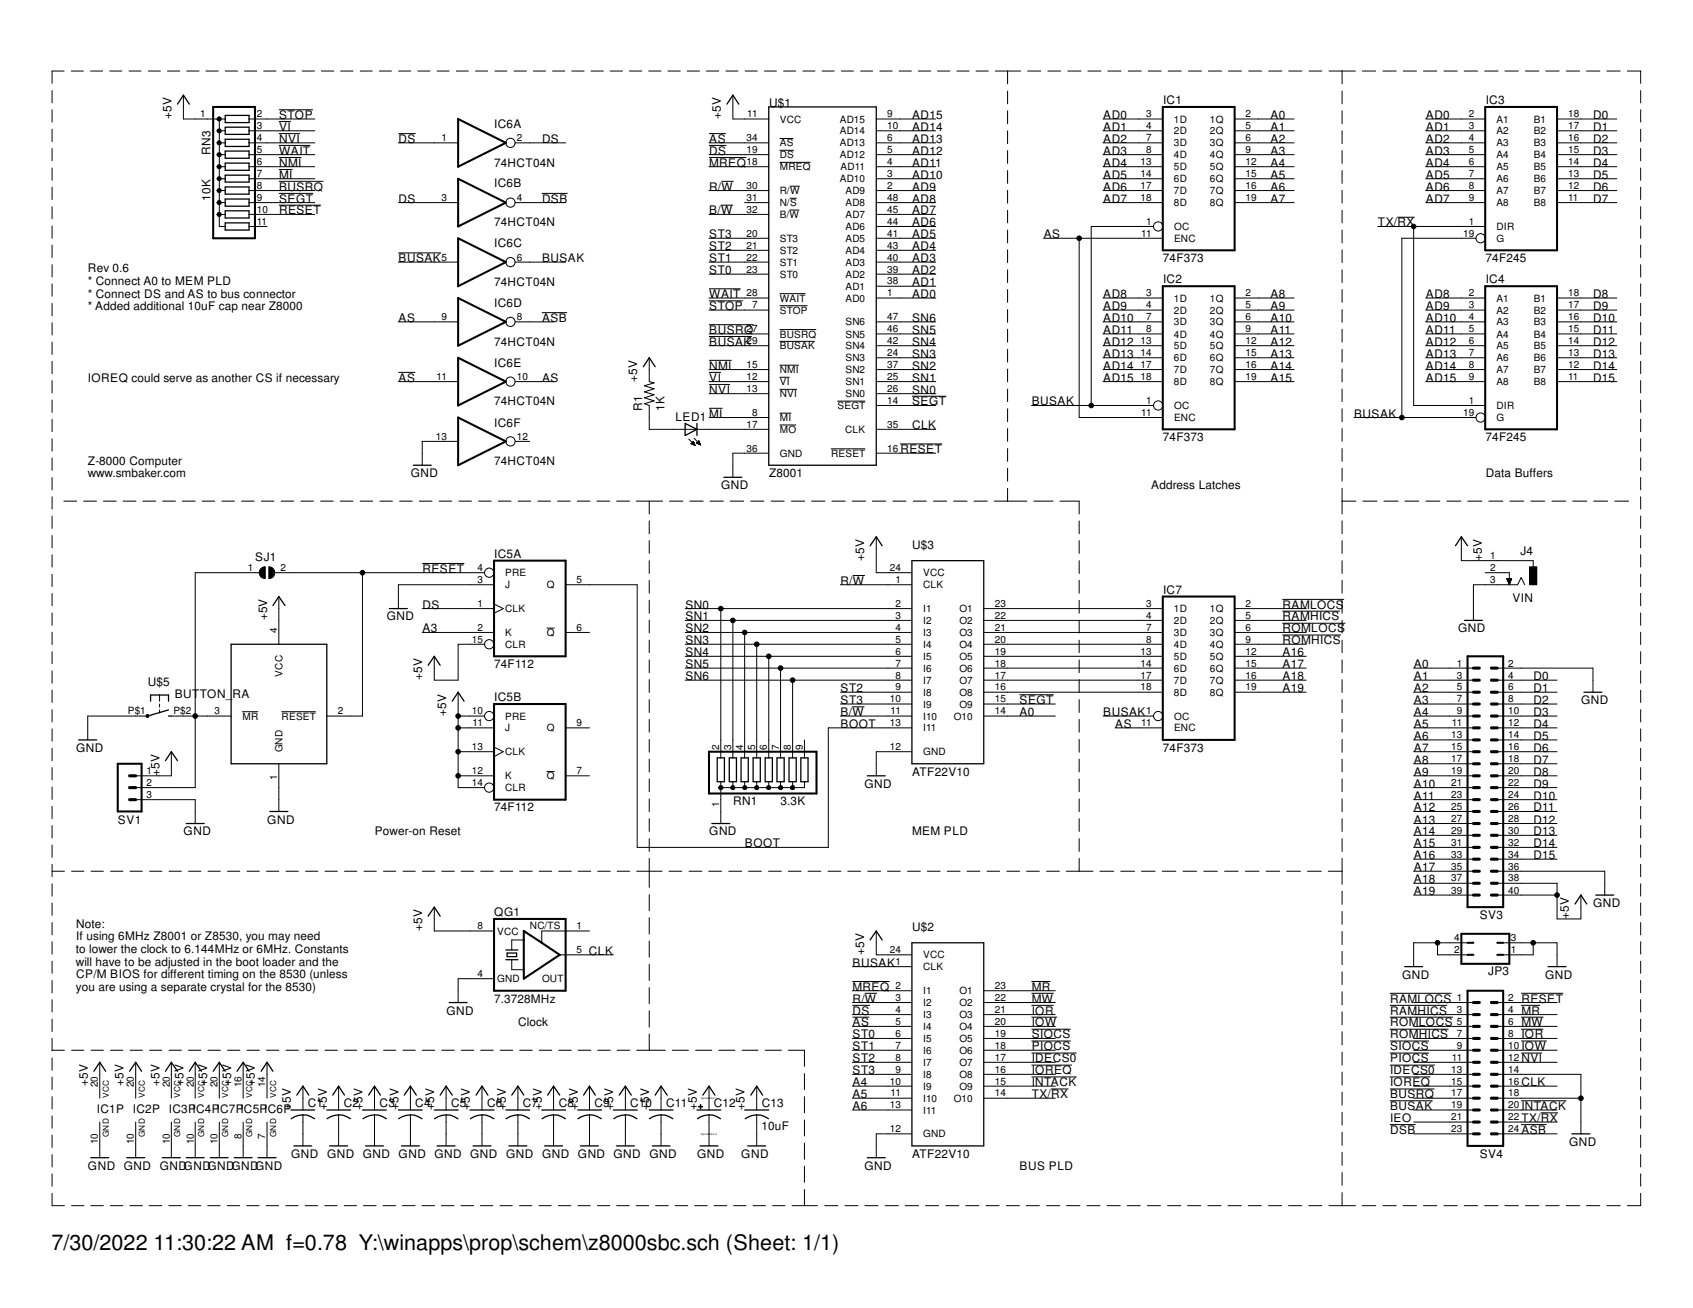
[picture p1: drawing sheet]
<svg xmlns="http://www.w3.org/2000/svg" width="279mm" height="216mm" viewBox="0 0 279 216" stroke-linecap="round" stroke-linejoin="round" font-family="sans-serif">
<defs><g id="words">
<text font-size="3.6" x="8.5" y="206.4">7/30/2022 11:30:22 AM f=0.78 Y:\winapps\prop\schem\z8000sbc.sch (Sheet: 1/1)</text>
<g font-size="1.9">
<text x="126.9" y="17.7">U$1</text>
<text x="191.9" y="17.2">IC1</text>
<text x="245.2" y="17.2">IC3</text>
<text x="28.3" y="19.6" transform="rotate(-90 28.3 19.6)">+5V</text>
<text x="46.1" y="23.6">NVI</text>
<text x="46.1" y="19.6">STOP</text>
<text x="46.1" y="21.6">VI</text>
<text x="65.8" y="23.6">DS</text>
<text x="81.6" y="21.1">IC6A</text>
<text x="89.5" y="23.6">DS</text>
<text x="117.1" y="23.6">AS</text>
<text x="119" y="19.6" transform="rotate(-90 119 19.6)">+5V</text>
<text x="150.5" y="23.6">AD13</text>
<text x="150.5" y="21.6">AD14</text>
<text x="150.5" y="19.6">AD15</text>
<text x="182.1" y="19.6">AD0</text>
<text x="182.1" y="21.6">AD1</text>
<text x="182.1" y="23.6">AD2</text>
<text x="209.7" y="19.6">A0</text>
<text x="209.7" y="21.6">A1</text>
<text x="209.7" y="23.6">A2</text>
<text x="235.3" y="19.6">AD0</text>
<text x="235.3" y="21.6">AD1</text>
<text x="235.3" y="23.6">AD2</text>
<text x="262.9" y="19.6">D0</text>
<text x="262.9" y="21.6">D1</text>
<text x="262.9" y="23.6">D2</text>
<text x="34.7" y="25.6" transform="rotate(-90 34.7 25.6)">RN3</text>
<text x="46.1" y="27.5">NMI</text>
<text x="46.1" y="29.5">MI</text>
<text x="46.1" y="25.5">WAIT</text>
<text x="81.5" y="27.5">74HCT04N</text>
<text x="117.1" y="27.5">MREQ</text>
<text x="117.1" y="25.5">DS</text>
<text x="150.5" y="29.5">AD10</text>
<text x="150.5" y="27.5">AD11</text>
<text x="150.5" y="25.5">AD12</text>
<text x="182.1" y="25.5">AD3</text>
<text x="182.1" y="27.5">AD4</text>
<text x="182.1" y="29.5">AD5</text>
<text x="209.7" y="25.5">A3</text>
<text x="209.7" y="27.5">A4</text>
<text x="209.7" y="29.5">A5</text>
<text x="235.3" y="25.5">AD3</text>
<text x="235.3" y="27.5">AD4</text>
<text x="235.3" y="29.5">AD5</text>
<text x="262.9" y="25.5">D3</text>
<text x="262.9" y="27.5">D4</text>
<text x="262.9" y="29.5">D5</text>
<text x="34.7" y="33.1" transform="rotate(-90 34.7 33.1)">10K</text>
<text x="46.1" y="35.4">RESET</text>
<text x="46.1" y="33.4">SEGT</text>
<text x="46.1" y="31.5">BUSRQ</text>
<text x="65.8" y="33.4">DS</text>
<text x="81.6" y="30.9">IC6B</text>
<text x="89.5" y="33.4">DSB</text>
<text x="117.1" y="31.5">R/W</text>
<text x="117.1" y="35.4">B/W</text>
<text x="150.5" y="35.4">AD7</text>
<text x="150.5" y="33.4">AD8</text>
<text x="150.5" y="31.5">AD9</text>
<text x="182.1" y="31.5">AD6</text>
<text x="182.1" y="33.4">AD7</text>
<text x="209.7" y="31.5">A6</text>
<text x="209.7" y="33.4">A7</text>
<text x="235.3" y="31.5">AD6</text>
<text x="235.3" y="33.4">AD7</text>
<text x="262.9" y="31.5">D6</text>
<text x="262.9" y="33.4">D7</text>
<text x="81.5" y="37.4">74HCT04N</text>
<text x="81.6" y="40.8">IC6C</text>
<text x="117.1" y="39.3">ST3</text>
<text x="117.1" y="41.3">ST2</text>
<text x="150.5" y="41.3">AD4</text>
<text x="150.5" y="39.3">AD5</text>
<text x="150.5" y="37.4">AD6</text>
<text x="172.3" y="39.3">AS</text>
<text x="227.4" y="37.4">TX/RX</text>
<text x="14.5" y="47">* Connect A0 to MEM PLD</text>
<text x="14.5" y="45">Rev 0.6</text>
<text x="65.8" y="43.3">BUSAK</text>
<text x="81.5" y="47.2">74HCT04N</text>
<text x="89.5" y="43.3">BUSAK</text>
<text x="117.1" y="45.3">ST0</text>
<text x="117.1" y="43.3">ST1</text>
<text x="150.5" y="47.2">AD1</text>
<text x="150.5" y="45.3">AD2</text>
<text x="150.5" y="43.3">AD3</text>
<text x="191.9" y="43.3">74F373</text>
<text x="191.9" y="46.7">IC2</text>
<text x="245.2" y="43.3">74F245</text>
<text x="245.2" y="46.7">IC4</text>
<text x="14.5" y="49.1">* Connect DS and AS to bus connector</text>
<text x="14.5" y="51.2">* Added additional 10uF cap near Z8000</text>
<text x="65.8" y="53.1">AS</text>
<text x="81.6" y="50.7">IC6D</text>
<text x="89.5" y="53.1">ASB</text>
<text x="117.1" y="51.2">STOP</text>
<text x="117.1" y="49.2">WAIT</text>
<text x="150.5" y="49.2">AD0</text>
<text x="150.5" y="53.1">SN6</text>
<text x="182.1" y="49.2">AD8</text>
<text x="182.1" y="51.2">AD9</text>
<text x="182.1" y="53.1">AD10</text>
<text x="209.7" y="49.2">A8</text>
<text x="209.7" y="51.2">A9</text>
<text x="209.7" y="53.1">A10</text>
<text x="235.3" y="49.2">AD8</text>
<text x="235.3" y="51.2">AD9</text>
<text x="235.3" y="53.1">AD10</text>
<text x="262.9" y="49.2">D8</text>
<text x="262.9" y="51.2">D9</text>
<text x="262.9" y="53.1">D10</text>
<text x="81.5" y="57.1">74HCT04N</text>
<text x="117.1" y="55.1">BUSRQ</text>
<text x="117.1" y="57.1">BUSAK</text>
<text x="150.5" y="59.1">SN3</text>
<text x="150.5" y="57.1">SN4</text>
<text x="150.5" y="55.1">SN5</text>
<text x="182.1" y="55.1">AD11</text>
<text x="182.1" y="57.1">AD12</text>
<text x="182.1" y="59.1">AD13</text>
<text x="209.7" y="55.1">A11</text>
<text x="209.7" y="57.1">A12</text>
<text x="209.7" y="59.1">A13</text>
<text x="235.3" y="55.1">AD11</text>
<text x="235.3" y="57.1">AD12</text>
<text x="235.3" y="59.1">AD13</text>
<text x="262.9" y="55.1">D11</text>
<text x="262.9" y="57.1">D12</text>
<text x="262.9" y="59.1">D13</text>
<text x="14.5" y="63">IOREQ could serve as another CS if necessary</text>
<text x="65.8" y="63">AS</text>
<text x="81.6" y="60.5">IC6E</text>
<text x="89.5" y="63">AS</text>
<text x="105.2" y="63" transform="rotate(-90 105.2 63)">+5V</text>
<text x="117.1" y="65">NVI</text>
<text x="117.1" y="63">VI</text>
<text x="117.1" y="61">NMI</text>
<text x="150.5" y="65">SN0</text>
<text x="150.5" y="63">SN1</text>
<text x="150.5" y="61">SN2</text>
<text x="182.1" y="61">AD14</text>
<text x="182.1" y="63">AD15</text>
<text x="209.7" y="61">A14</text>
<text x="209.7" y="63">A15</text>
<text x="235.3" y="61">AD14</text>
<text x="235.3" y="63">AD15</text>
<text x="262.9" y="61">D14</text>
<text x="262.9" y="63">D15</text>
<text x="81.5" y="66.9">74HCT04N</text>
<text x="81.6" y="70.4">IC6F</text>
<text x="106" y="67.9" transform="rotate(-90 106 67.9)">R1</text>
<text x="109.7" y="67.9" transform="rotate(-90 109.7 67.9)">1K</text>
<text x="111.5" y="69.5">LED1</text>
<text x="117.1" y="68.9">MI</text>
<text x="150.5" y="70.9">CLK</text>
<text x="150.5" y="66.9">SEGT</text>
<text x="170.3" y="66.9">BUSAK</text>
<text x="223.5" y="68.9">BUSAK</text>
<text x="14.5" y="76.7">Z-8000 Computer</text>
<text x="81.5" y="76.8">74HCT04N</text>
<text x="148.6" y="74.8">RESET</text>
<text x="191.9" y="72.9">74F373</text>
<text x="245.2" y="72.9">74F245</text>
<text x="14.5" y="78.8">www.smbaker.com</text>
<text x="67.8" y="78.8">GND</text>
<text x="119" y="80.7">GND</text>
<text x="126.9" y="78.8">Z8001</text>
<text x="190" y="80.7">Address Latches</text>
<text x="245.2" y="78.8">Data Buffers</text>
<text x="42.1" y="92.5">SJ1</text>
<text x="69.7" y="94.5">RESET</text>
<text x="81.6" y="92.1">IC5A</text>
<text x="142.6" y="92.5" transform="rotate(-90 142.6 92.5)">+5V</text>
<text x="150.5" y="90.6">U$3</text>
<text x="244.6" y="92.5" transform="rotate(-90 244.6 92.5)">+5V</text>
<text x="250.9" y="91.6">J4</text>
<text x="69.7" y="100.5">DS</text>
<text x="113.1" y="100.5">SN0</text>
<text x="138.7" y="96.5">R/W</text>
<text x="191.9" y="98">IC7</text>
<text x="211.7" y="100.5">RAMLOCS</text>
<text x="249.6" y="99.4">VIN</text>
<text x="44.1" y="102.4" transform="rotate(-90 44.1 102.4)">+5V</text>
<text x="63.8" y="102.4">GND</text>
<text x="69.7" y="104.4">A3</text>
<text x="113.1" y="102.4">SN1</text>
<text x="113.1" y="104.4">SN2</text>
<text x="113.1" y="106.3">SN3</text>
<text x="211.7" y="102.4">RAMHICS</text>
<text x="211.7" y="104.4">ROMLOCS</text>
<text x="211.7" y="106.3">ROMHICS</text>
<text x="240.6" y="104.4">GND</text>
<text x="24.4" y="113.2">U$5</text>
<text x="69.7" y="112.3" transform="rotate(-90 69.7 112.3)">+5V</text>
<text x="81.5" y="110.3">74F112</text>
<text x="113.1" y="108.3">SN4</text>
<text x="113.1" y="110.3">SN5</text>
<text x="113.1" y="112.3">SN6</text>
<text x="211.7" y="108.3">A16</text>
<text x="211.7" y="110.3">A17</text>
<text x="211.7" y="112.3">A18</text>
<text x="233.3" y="110.3">A0</text>
<text x="233.3" y="112.3">A1</text>
<text x="253.1" y="112.3">D0</text>
<text x="28.8" y="115.2">BUTTON_RA</text>
<text x="73.6" y="118.2" transform="rotate(-90 73.6 118.2)">+5V</text>
<text x="81.6" y="115.7">IC5B</text>
<text x="138.7" y="118.2">B/W</text>
<text x="138.7" y="116.2">ST3</text>
<text x="138.7" y="114.3">ST2</text>
<text x="168.3" y="116.2">SEGT</text>
<text x="168.3" y="118.2">A0</text>
<text x="182.1" y="118.2">BUSAK</text>
<text x="211.7" y="114.3">A19</text>
<text x="233.3" y="116.2">A3</text>
<text x="233.3" y="118.2">A4</text>
<text x="233.3" y="114.3">A2</text>
<text x="253.1" y="114.3">D1</text>
<text x="253.1" y="116.2">D2</text>
<text x="253.1" y="118.2">D3</text>
<text x="260.9" y="116.2">GND</text>
<text x="12.6" y="124.1">GND</text>
<text x="138.7" y="120.1">BOOT</text>
<text x="184.1" y="120.1">AS</text>
<text x="191.9" y="124.1">74F373</text>
<text x="233.3" y="120.1">A5</text>
<text x="233.3" y="122.1">A6</text>
<text x="233.3" y="124.1">A7</text>
<text x="253.1" y="120.1">D4</text>
<text x="253.1" y="122.1">D5</text>
<text x="253.1" y="124.1">D6</text>
<text x="26.3" y="128.1" transform="rotate(-90 26.3 128.1)">+5V</text>
<text x="142.7" y="130">GND</text>
<text x="150.5" y="128.1">ATF22V10</text>
<text x="233.3" y="126.1">A8</text>
<text x="233.3" y="128.1">A9</text>
<text x="233.3" y="130">A10</text>
<text x="233.3" y="132">A11</text>
<text x="253.1" y="126.1">D7</text>
<text x="253.1" y="128.1">D8</text>
<text x="253.1" y="130">D9</text>
<text x="253.1" y="132">D10</text>
<text x="19.5" y="135.9">SV1</text>
<text x="30.3" y="137.9">GND</text>
<text x="44.1" y="135.9">GND</text>
<text x="61.8" y="137.9">Power-on Reset</text>
<text x="81.5" y="133.9">74F112</text>
<text x="117.1" y="137.9">GND</text>
<text x="121" y="132.9">RN1</text>
<text x="128.8" y="132.9">3.3K</text>
<text x="150.5" y="137.9">MEM PLD</text>
<text x="233.3" y="133.9">A12</text>
<text x="233.3" y="135.9">A13</text>
<text x="233.3" y="137.9">A14</text>
<text x="253.1" y="133.9">D11</text>
<text x="253.1" y="135.9">D12</text>
<text x="253.1" y="137.9">D13</text>
<text x="122.9" y="139.9">BOOT</text>
<text x="233.3" y="139.9">A15</text>
<text x="233.3" y="141.8">A16</text>
<text x="233.3" y="143.8">A17</text>
<text x="253.1" y="139.9">D14</text>
<text x="253.1" y="141.8">D15</text>
<text x="233.3" y="145.8">A18</text>
<text x="233.3" y="147.7">A19</text>
<text x="262.9" y="149.7">GND</text>
<text x="12.6" y="153.2">Note:</text>
<text x="12.6" y="155.2">If using 6MHz Z8001 or Z8530, you may need</text>
<text x="69.7" y="153.7" transform="rotate(-90 69.7 153.7)">+5V</text>
<text x="81.6" y="151.2">QG1</text>
<text x="150.5" y="153.7">U$2</text>
<text x="244.2" y="151.7">SV3</text>
<text x="258.9" y="151.7" transform="rotate(-90 258.9 151.7)">+5V</text>
<text x="12.5" y="157.3">to lower the clock to 6.144MHz or 6MHz. Constants</text>
<text x="12.5" y="159.4">will have to be adjusted in the boot loader and the</text>
<text x="12.6" y="161.5">CP/M BIOS for different timing on the 8530 (unless</text>
<text x="97.2" y="157.6">CLK</text>
<text x="140.7" y="159.6">BUSAK</text>
<text x="142.6" y="157.6" transform="rotate(-90 142.6 157.6)">+5V</text>
<text x="231.4" y="161.5">GND</text>
<text x="245.6" y="161">JP3</text>
<text x="255" y="161.5">GND</text>
<text x="12.5" y="163.5">you are using a separate crystal for the 8530)</text>
<text x="73.7" y="167.5">GND</text>
<text x="81.5" y="165.5">7.3728MHz</text>
<text x="140.7" y="163.5">MREQ</text>
<text x="140.7" y="165.5">R/W</text>
<text x="140.7" y="167.5">DS</text>
<text x="170.3" y="163.5">MR</text>
<text x="170.3" y="165.5">MW</text>
<text x="170.3" y="167.5">IOR</text>
<text x="229.4" y="165.5">RAMLOCS</text>
<text x="229.4" y="167.5">RAMHICS</text>
<text x="251.1" y="167.5">MR</text>
<text x="251.1" y="165.5">RESET</text>
<text x="85.5" y="169.4">Clock</text>
<text x="140.7" y="171.4">ST0</text>
<text x="140.7" y="173.4">ST1</text>
<text x="140.7" y="169.4">AS</text>
<text x="170.3" y="169.4">IOW</text>
<text x="170.3" y="171.4">SIOCS</text>
<text x="170.3" y="173.4">PIOCS</text>
<text x="229.4" y="169.4">ROMLOCS</text>
<text x="229.4" y="171.4">ROMHICS</text>
<text x="229.4" y="173.4">SIOCS</text>
<text x="251.1" y="169.4">MW</text>
<text x="251.1" y="173.4">IOW</text>
<text x="251.1" y="171.4">IOR</text>
<text x="14.5" y="179.3" transform="rotate(-90 14.5 179.3)">+5V</text>
<text x="20.4" y="179.3" transform="rotate(-90 20.4 179.3)">+5V</text>
<text x="26.3" y="179.3" transform="rotate(-90 26.3 179.3)">+5V</text>
<text x="30.3" y="179.3" transform="rotate(-90 30.3 179.3)">+5V</text>
<text x="34.2" y="179.3" transform="rotate(-90 34.2 179.3)">+5V</text>
<text x="38.1" y="179.3" transform="rotate(-90 38.1 179.3)">+5V</text>
<text x="42.1" y="179.3" transform="rotate(-90 42.1 179.3)">+5V</text>
<text x="140.7" y="179.3">A4</text>
<text x="140.7" y="177.3">ST3</text>
<text x="140.7" y="175.3">ST2</text>
<text x="170.3" y="175.3">IDECS0</text>
<text x="170.3" y="179.3">INTACK</text>
<text x="170.3" y="177.3">IOREQ</text>
<text x="229.4" y="175.3">PIOCS</text>
<text x="229.4" y="177.3">IDECS0</text>
<text x="229.4" y="179.3">IOREQ</text>
<text x="251.1" y="175.3">NVI</text>
<text x="251.1" y="179.3">CLK</text>
<text x="16" y="183.7">IC1P</text>
<text x="21.9" y="183.7">IC2P</text>
<text x="27.9" y="183.7">IC3PIC4PIC7PIC5PIC6P</text>
<text x="48" y="183.2" transform="rotate(-90 48 183.2)">+5V</text>
<text x="50.8" y="182.8">C1</text>
<text x="53.9" y="183.2" transform="rotate(-90 53.9 183.2)">+5V</text>
<text x="56.7" y="182.8">C2</text>
<text x="59.8" y="183.2" transform="rotate(-90 59.8 183.2)">+5V</text>
<text x="62.7" y="182.8">C3</text>
<text x="65.7" y="183.2" transform="rotate(-90 65.7 183.2)">+5V</text>
<text x="68.5" y="182.8">C4</text>
<text x="71.7" y="183.2" transform="rotate(-90 71.7 183.2)">+5V</text>
<text x="74.5" y="182.8">C5</text>
<text x="77.6" y="183.2" transform="rotate(-90 77.6 183.2)">+5V</text>
<text x="80.4" y="182.8">C6</text>
<text x="83.5" y="183.2" transform="rotate(-90 83.5 183.2)">+5V</text>
<text x="86.3" y="182.8">C7</text>
<text x="89.4" y="183.2" transform="rotate(-90 89.4 183.2)">+5V</text>
<text x="92.2" y="182.8">C8</text>
<text x="95.3" y="183.2" transform="rotate(-90 95.3 183.2)">+5V</text>
<text x="98.1" y="182.8">C9</text>
<text x="101.2" y="183.2" transform="rotate(-90 101.2 183.2)">+5V</text>
<text x="104" y="182.8">C10</text>
<text x="107.1" y="183.2" transform="rotate(-90 107.1 183.2)">+5V</text>
<text x="109.9" y="182.8">C11</text>
<text x="115" y="183.2" transform="rotate(-90 115 183.2)">+5V</text>
<text x="117.8" y="182.8">C12</text>
<text x="122.9" y="183.2" transform="rotate(-90 122.9 183.2)">+5V</text>
<text x="125.7" y="182.8">C13</text>
<text x="140.7" y="181.3">A5</text>
<text x="140.7" y="183.2">A6</text>
<text x="170.3" y="181.3">TX/RX</text>
<text x="229.4" y="181.3">BUSRQ</text>
<text x="229.4" y="183.2">BUSAK</text>
<text x="229.4" y="185.2">IEO</text>
<text x="251.1" y="185.2">TX/RX</text>
<text x="251.1" y="183.2">INTACK</text>
<text x="48" y="191.1">GND</text>
<text x="54" y="191.1">GND</text>
<text x="59.9" y="191.1">GND</text>
<text x="65.8" y="191.1">GND</text>
<text x="71.7" y="191.1">GND</text>
<text x="77.6" y="191.1">GND</text>
<text x="83.5" y="191.1">GND</text>
<text x="89.5" y="191.1">GND</text>
<text x="95.4" y="191.1">GND</text>
<text x="101.3" y="191.1">GND</text>
<text x="107.2" y="191.1">GND</text>
<text x="115.1" y="191.1">GND</text>
<text x="122.3" y="191.1">GND</text>
<text x="125.7" y="186.5">10uF</text>
<text x="150.5" y="191.1">ATF22V10</text>
<text x="229.4" y="187.2">DSB</text>
<text x="244.2" y="191.1">SV4</text>
<text x="251.1" y="187.2">ASB</text>
<text x="259" y="189.1">GND</text>
<text x="14.5" y="193.1">GND</text>
<text x="20.4" y="193.1">GND</text>
<text x="26.4" y="193.1">GNDGNDGNDGNDGND</text>
<text x="142.7" y="193.1">GND</text>
<text x="168.3" y="193.1">BUS PLD</text>
</g>
<g font-size="1.7">
<text x="33" y="19.3">1</text>
<text x="42.4" y="21.3">3</text>
<text x="42.4" y="23.3">4</text>
<text x="42.4" y="19.3">2</text>
<text x="72.9" y="23.3">1</text>
<text x="85.3" y="23.3">2</text>
<text x="123.2" y="23.3">34</text>
<text x="123.3" y="19.3">11</text>
<text x="128.7" y="20.2">VCC</text>
<text x="138.6" y="20.2">AD15</text>
<text x="138.6" y="22.2">AD14</text>
<text x="146.4" y="19.3">9</text>
<text x="146.4" y="21.3">10</text>
<text x="146.4" y="23.3">6</text>
<text x="189.1" y="19.3">3</text>
<text x="189.1" y="21.3">4</text>
<text x="189.1" y="23.3">7</text>
<text x="193.7" y="20.2">1D</text>
<text x="193.7" y="22.2">2D</text>
<text x="199.7" y="20.2">1Q</text>
<text x="199.7" y="22.2">2Q</text>
<text x="205.5" y="19.3">2</text>
<text x="205.5" y="21.3">5</text>
<text x="205.5" y="23.3">6</text>
<text x="242.4" y="19.3">2</text>
<text x="242.4" y="21.3">3</text>
<text x="242.4" y="23.3">4</text>
<text x="247" y="20.2">A1</text>
<text x="247" y="22.2">A2</text>
<text x="253.1" y="22.2">B2</text>
<text x="253.1" y="20.2">B1</text>
<text x="258.8" y="23.3">16</text>
<text x="258.8" y="21.3">17</text>
<text x="258.8" y="19.3">18</text>
<text x="42.4" y="25.3">5</text>
<text x="42.4" y="27.2">6</text>
<text x="42.4" y="29.2">7</text>
<text x="123.2" y="25.3">19</text>
<text x="123.2" y="27.2">18</text>
<text x="128.7" y="24.2">AS</text>
<text x="128.7" y="26.1">DS</text>
<text x="128.7" y="28.1">MREQ</text>
<text x="138.6" y="24.2">AD13</text>
<text x="138.6" y="26.1">AD12</text>
<text x="138.7" y="28.1">AD11</text>
<text x="146.4" y="25.3">5</text>
<text x="146.4" y="27.2">4</text>
<text x="146.4" y="29.2">3</text>
<text x="188.2" y="27.2">13</text>
<text x="188.2" y="29.2">14</text>
<text x="189.1" y="25.3">8</text>
<text x="193.7" y="24.2">3D</text>
<text x="193.7" y="26.1">4D</text>
<text x="193.7" y="28.1">5D</text>
<text x="199.7" y="24.2">3Q</text>
<text x="199.7" y="26.1">4Q</text>
<text x="199.7" y="28.1">5Q</text>
<text x="205.5" y="25.3">9</text>
<text x="205.5" y="27.2">12</text>
<text x="205.5" y="29.2">15</text>
<text x="242.4" y="25.3">5</text>
<text x="242.4" y="27.2">6</text>
<text x="242.4" y="29.2">7</text>
<text x="247" y="24.2">A3</text>
<text x="247" y="26.1">A4</text>
<text x="247" y="28.1">A5</text>
<text x="253.1" y="28.1">B5</text>
<text x="253.1" y="26.1">B4</text>
<text x="253.1" y="24.2">B3</text>
<text x="258.8" y="29.2">13</text>
<text x="258.8" y="27.2">14</text>
<text x="258.8" y="25.3">15</text>
<text x="42.4" y="31.2">8</text>
<text x="42.4" y="33.1">9</text>
<text x="42.4" y="35.1">10</text>
<text x="72.9" y="33.1">3</text>
<text x="85.3" y="33.1">4</text>
<text x="123.2" y="31.2">30</text>
<text x="123.2" y="33.1">31</text>
<text x="123.2" y="35.1">32</text>
<text x="128.7" y="32">R/W</text>
<text x="128.7" y="34">N/S</text>
<text x="128.7" y="36">B/W</text>
<text x="138.6" y="30.1">AD10</text>
<text x="139.5" y="32">AD9</text>
<text x="139.5" y="34">AD8</text>
<text x="139.5" y="36">AD7</text>
<text x="146.4" y="31.2">2</text>
<text x="146.4" y="33.1">48</text>
<text x="146.4" y="35.1">45</text>
<text x="188.2" y="31.2">17</text>
<text x="188.2" y="33.1">18</text>
<text x="193.7" y="30.1">6D</text>
<text x="193.7" y="32">7D</text>
<text x="193.7" y="34">8D</text>
<text x="199.7" y="30.1">6Q</text>
<text x="199.7" y="32">7Q</text>
<text x="199.7" y="34">8Q</text>
<text x="205.5" y="31.2">16</text>
<text x="205.5" y="33.1">19</text>
<text x="242.4" y="31.2">8</text>
<text x="242.4" y="33.1">9</text>
<text x="247" y="30.1">A6</text>
<text x="247" y="32">A7</text>
<text x="247" y="34">A8</text>
<text x="253.1" y="34">B8</text>
<text x="253.1" y="32">B7</text>
<text x="253.1" y="30.1">B6</text>
<text x="258.8" y="33.1">11</text>
<text x="258.8" y="31.2">12</text>
<text x="42.4" y="37.1">11</text>
<text x="123.2" y="39.1">20</text>
<text x="123.2" y="41">21</text>
<text x="128.7" y="39.9">ST3</text>
<text x="128.7" y="41.9">ST2</text>
<text x="139.5" y="38">AD6</text>
<text x="139.5" y="39.9">AD5</text>
<text x="139.5" y="41.9">AD4</text>
<text x="146.4" y="37.1">44</text>
<text x="146.4" y="39.1">41</text>
<text x="146.4" y="41">43</text>
<text x="188.3" y="39.1">11</text>
<text x="189.1" y="37.1">1</text>
<text x="193.8" y="38">OC</text>
<text x="193.8" y="39.9">ENC</text>
<text x="241.5" y="39.1">19</text>
<text x="242.4" y="37.1">1</text>
<text x="247" y="38">DIR</text>
<text x="247" y="39.9">G</text>
<text x="72.9" y="43">5</text>
<text x="85.3" y="43">6</text>
<text x="123.2" y="43">22</text>
<text x="123.2" y="45">23</text>
<text x="128.7" y="43.9">ST1</text>
<text x="128.7" y="45.8">ST0</text>
<text x="139.5" y="43.9">AD3</text>
<text x="139.5" y="45.8">AD2</text>
<text x="139.5" y="47.8">AD1</text>
<text x="146.4" y="43">40</text>
<text x="146.4" y="45">39</text>
<text x="146.4" y="46.9">38</text>
<text x="72.9" y="52.9">9</text>
<text x="85.3" y="52.9">8</text>
<text x="123.2" y="48.9">28</text>
<text x="124.1" y="50.9">7</text>
<text x="128.7" y="49.8">WAIT</text>
<text x="128.7" y="51.8">STOP</text>
<text x="139.5" y="49.8">AD0</text>
<text x="139.5" y="53.7">SN6</text>
<text x="146.4" y="48.9">1</text>
<text x="146.4" y="52.9">47</text>
<text x="189.1" y="48.9">3</text>
<text x="189.1" y="50.9">4</text>
<text x="189.1" y="52.9">7</text>
<text x="193.7" y="49.8">1D</text>
<text x="193.7" y="51.8">2D</text>
<text x="193.7" y="53.7">3D</text>
<text x="199.7" y="49.8">1Q</text>
<text x="199.7" y="51.8">2Q</text>
<text x="199.7" y="53.7">3Q</text>
<text x="205.5" y="48.9">2</text>
<text x="205.5" y="50.9">5</text>
<text x="205.5" y="52.9">6</text>
<text x="242.4" y="48.9">2</text>
<text x="242.4" y="50.9">3</text>
<text x="242.4" y="52.9">4</text>
<text x="247" y="49.8">A1</text>
<text x="247" y="51.8">A2</text>
<text x="247" y="53.7">A3</text>
<text x="253.1" y="53.7">B3</text>
<text x="253.1" y="51.8">B2</text>
<text x="253.1" y="49.8">B1</text>
<text x="258.8" y="52.9">16</text>
<text x="258.8" y="50.9">17</text>
<text x="258.8" y="48.9">18</text>
<text x="123.2" y="54.8">27</text>
<text x="123.2" y="56.8">29</text>
<text x="128.7" y="55.7">BUSRQ</text>
<text x="128.7" y="57.7">BUSAK</text>
<text x="139.5" y="55.7">SN5</text>
<text x="139.5" y="57.7">SN4</text>
<text x="139.5" y="59.6">SN3</text>
<text x="146.4" y="54.8">46</text>
<text x="146.4" y="56.8">42</text>
<text x="146.4" y="58.8">24</text>
<text x="188.2" y="56.8">13</text>
<text x="188.2" y="58.8">14</text>
<text x="189.1" y="54.8">8</text>
<text x="193.7" y="55.7">4D</text>
<text x="193.7" y="57.7">5D</text>
<text x="193.7" y="59.6">6D</text>
<text x="199.7" y="55.7">4Q</text>
<text x="199.7" y="57.7">5Q</text>
<text x="199.7" y="59.6">6Q</text>
<text x="205.5" y="54.8">9</text>
<text x="205.5" y="56.8">12</text>
<text x="205.5" y="58.8">15</text>
<text x="242.4" y="54.8">5</text>
<text x="242.4" y="56.8">6</text>
<text x="242.4" y="58.8">7</text>
<text x="247" y="55.7">A4</text>
<text x="247" y="57.7">A5</text>
<text x="247" y="59.6">A6</text>
<text x="253.1" y="59.6">B6</text>
<text x="253.1" y="57.7">B5</text>
<text x="253.1" y="55.7">B4</text>
<text x="258.8" y="58.8">13</text>
<text x="258.8" y="56.8">14</text>
<text x="258.8" y="54.8">15</text>
<text x="72.1" y="62.7">11</text>
<text x="85.3" y="62.7">10</text>
<text x="123.2" y="60.7">15</text>
<text x="123.2" y="62.7">12</text>
<text x="123.2" y="64.7">13</text>
<text x="128.7" y="61.6">NMI</text>
<text x="128.7" y="63.6">VI</text>
<text x="128.7" y="65.6">NVI</text>
<text x="139.5" y="61.6">SN2</text>
<text x="139.5" y="63.6">SN1</text>
<text x="139.5" y="65.6">SN0</text>
<text x="146.4" y="60.7">37</text>
<text x="146.4" y="62.7">25</text>
<text x="146.4" y="64.7">26</text>
<text x="188.2" y="60.7">17</text>
<text x="188.2" y="62.7">18</text>
<text x="193.7" y="61.6">7D</text>
<text x="193.7" y="63.6">8D</text>
<text x="199.7" y="61.6">7Q</text>
<text x="199.7" y="63.6">8Q</text>
<text x="205.5" y="60.7">16</text>
<text x="205.5" y="62.7">19</text>
<text x="242.4" y="60.7">8</text>
<text x="242.4" y="62.7">9</text>
<text x="247" y="61.6">A7</text>
<text x="247" y="63.6">A8</text>
<text x="253.1" y="63.6">B8</text>
<text x="253.1" y="61.6">B7</text>
<text x="258.8" y="62.7">11</text>
<text x="258.8" y="60.7">12</text>
<text x="123.2" y="70.6">17</text>
<text x="124.1" y="68.6">8</text>
<text x="128.7" y="71.5">MO</text>
<text x="128.7" y="69.5">MI</text>
<text x="138.2" y="67.5">SEGT</text>
<text x="139.5" y="71.5">CLK</text>
<text x="146.4" y="66.7">14</text>
<text x="146.4" y="70.6">35</text>
<text x="188.3" y="68.6">11</text>
<text x="189.1" y="66.7">1</text>
<text x="193.8" y="67.5">OC</text>
<text x="193.8" y="69.5">ENC</text>
<text x="241.5" y="68.6">19</text>
<text x="242.4" y="66.7">1</text>
<text x="247" y="67.5">DIR</text>
<text x="247" y="69.5">G</text>
<text x="71.9" y="72.6">13</text>
<text x="85.3" y="72.6">12</text>
<text x="123.2" y="74.5">36</text>
<text x="128.7" y="75.4">GND</text>
<text x="137.2" y="75.4">RESET</text>
<text x="146.4" y="74.5">16</text>
<text x="40.9" y="94.3">1</text>
<text x="46.3" y="94.3">2</text>
<text x="78.8" y="94.3">4</text>
<text x="83.4" y="95.1">PRE</text>
<text x="146.9" y="94.3">24</text>
<text x="152.4" y="95.1">VCC</text>
<text x="245.9" y="92.3">1</text>
<text x="245.9" y="94.3">2</text>
<text x="78.8" y="100.2">1</text>
<text x="78.8" y="96.2">3</text>
<text x="83.4" y="101">CLK</text>
<text x="83.4" y="97.1">J</text>
<text x="90.3" y="97.1">Q</text>
<text x="95.2" y="96.2">5</text>
<text x="147.8" y="96.2">1</text>
<text x="147.8" y="100.2">2</text>
<text x="152.4" y="97.1">CLK</text>
<text x="152.4" y="101">I1</text>
<text x="158.3" y="101">O1</text>
<text x="164.2" y="100.2">23</text>
<text x="189.1" y="100.2">3</text>
<text x="193.7" y="101">1D</text>
<text x="199.7" y="101">1Q</text>
<text x="205.5" y="100.2">2</text>
<text x="245.9" y="96.2">3</text>
<text x="45.8" y="104.6" transform="rotate(-90 45.8 104.6)">4</text>
<text x="77.9" y="106.1">15</text>
<text x="78.8" y="104.1">2</text>
<text x="83.4" y="105">K</text>
<text x="83.4" y="106.9">CLR</text>
<text x="90.3" y="105">Q</text>
<text x="95.2" y="104.1">6</text>
<text x="147.8" y="102.2">3</text>
<text x="147.8" y="104.1">4</text>
<text x="147.8" y="106.1">5</text>
<text x="152.4" y="103">I2</text>
<text x="152.4" y="105">I3</text>
<text x="152.4" y="106.9">I4</text>
<text x="158.3" y="103">O2</text>
<text x="158.3" y="105">O3</text>
<text x="158.3" y="106.9">O4</text>
<text x="164.2" y="102.2">22</text>
<text x="164.2" y="104.1">21</text>
<text x="164.2" y="106.1">20</text>
<text x="189.1" y="102.2">4</text>
<text x="189.1" y="104.1">7</text>
<text x="189.1" y="106.1">8</text>
<text x="193.7" y="103">2D</text>
<text x="193.7" y="105">3D</text>
<text x="193.7" y="106.9">4D</text>
<text x="199.7" y="103">2Q</text>
<text x="199.7" y="105">3Q</text>
<text x="199.7" y="106.9">4Q</text>
<text x="205.5" y="102.2">5</text>
<text x="205.5" y="104.1">6</text>
<text x="205.5" y="106.1">9</text>
<text x="46.6" y="111.7" transform="rotate(-90 46.6 111.7)">VCC</text>
<text x="147.8" y="108">6</text>
<text x="147.8" y="110">7</text>
<text x="147.8" y="112">8</text>
<text x="147.8" y="114">9</text>
<text x="152.4" y="108.9">I5</text>
<text x="152.4" y="110.9">I6</text>
<text x="152.4" y="112.9">I7</text>
<text x="158.3" y="108.9">O5</text>
<text x="158.3" y="110.9">O6</text>
<text x="158.3" y="112.9">O7</text>
<text x="164.2" y="108">19</text>
<text x="164.2" y="110">18</text>
<text x="164.2" y="112">17</text>
<text x="164.2" y="114">16</text>
<text x="188.2" y="108">13</text>
<text x="188.2" y="110">14</text>
<text x="188.2" y="112">17</text>
<text x="188.2" y="114">18</text>
<text x="193.7" y="108.9">5D</text>
<text x="193.7" y="110.9">6D</text>
<text x="193.7" y="112.9">7D</text>
<text x="199.7" y="108.9">5Q</text>
<text x="199.7" y="110.9">6Q</text>
<text x="199.7" y="112.9">7Q</text>
<text x="205.5" y="108">12</text>
<text x="205.5" y="110">15</text>
<text x="205.5" y="112">16</text>
<text x="205.5" y="114">19</text>
<text x="240.4" y="110">1</text>
<text x="240.4" y="112">3</text>
<text x="240.4" y="114">5</text>
<text x="248.9" y="110">2</text>
<text x="248.9" y="112">4</text>
<text x="248.9" y="114">6</text>
<text x="21.1" y="117.9">P$1</text>
<text x="28.6" y="117.9">P$2</text>
<text x="35.4" y="117.9">3</text>
<text x="40" y="118.8">MR</text>
<text x="46.5" y="118.8">RESET</text>
<text x="55.8" y="117.9">2</text>
<text x="77.9" y="117.9">10</text>
<text x="78" y="119.9">11</text>
<text x="83.4" y="118.8">PRE</text>
<text x="95.2" y="119.9">9</text>
<text x="146.9" y="116">10</text>
<text x="146.9" y="119.9">13</text>
<text x="147" y="117.9">11</text>
<text x="152.4" y="114.9">I8</text>
<text x="152.4" y="116.8">I9</text>
<text x="152.4" y="118.8">I10</text>
<text x="157.4" y="118.8">O10</text>
<text x="158.3" y="114.9">O8</text>
<text x="158.3" y="116.8">O9</text>
<text x="164.2" y="116">15</text>
<text x="164.2" y="117.9">14</text>
<text x="188.3" y="119.9">11</text>
<text x="189.1" y="117.9">1</text>
<text x="193.7" y="114.9">8D</text>
<text x="193.8" y="118.8">OC</text>
<text x="199.7" y="114.9">8Q</text>
<text x="239.6" y="119.9">11</text>
<text x="240.4" y="116">7</text>
<text x="240.4" y="117.9">9</text>
<text x="248.9" y="116">8</text>
<text x="248.9" y="117.9">10</text>
<text x="248.9" y="119.9">12</text>
<text x="46.6" y="124.2" transform="rotate(-90 46.6 124.2)">GND</text>
<text x="77.9" y="123.8">13</text>
<text x="83.4" y="124.7">CLK</text>
<text x="83.4" y="120.7">J</text>
<text x="90.3" y="120.7">Q</text>
<text x="118.7" y="123.8" transform="rotate(-90 118.7 123.8)">2</text>
<text x="120.6" y="123.8" transform="rotate(-90 120.6 123.8)">3</text>
<text x="122.6" y="123.8" transform="rotate(-90 122.6 123.8)">4</text>
<text x="124.6" y="123.8" transform="rotate(-90 124.6 123.8)">5</text>
<text x="126.6" y="123.8" transform="rotate(-90 126.6 123.8)">6</text>
<text x="128.6" y="123.8" transform="rotate(-90 128.6 123.8)">7</text>
<text x="130.5" y="123.8" transform="rotate(-90 130.5 123.8)">8</text>
<text x="132.5" y="123.8" transform="rotate(-90 132.5 123.8)">9</text>
<text x="146.9" y="123.8">12</text>
<text x="152.4" y="120.7">I11</text>
<text x="152.4" y="124.7">GND</text>
<text x="193.8" y="120.7">ENC</text>
<text x="239.5" y="121.8">13</text>
<text x="239.5" y="123.8">15</text>
<text x="239.5" y="125.8">17</text>
<text x="248.9" y="121.8">14</text>
<text x="248.9" y="123.8">16</text>
<text x="248.9" y="125.8">18</text>
<text x="24.2" y="127.8">1</text>
<text x="24.2" y="129.8">2</text>
<text x="24.2" y="131.7">3</text>
<text x="45.8" y="128.8" transform="rotate(-90 45.8 128.8)">1</text>
<text x="77.9" y="127.8">12</text>
<text x="77.9" y="129.8">14</text>
<text x="83.4" y="128.7">K</text>
<text x="83.4" y="130.6">CLR</text>
<text x="90.3" y="128.7">Q</text>
<text x="95.2" y="127.8">7</text>
<text x="239.5" y="127.8">19</text>
<text x="239.5" y="129.8">21</text>
<text x="239.5" y="131.7">23</text>
<text x="248.9" y="127.8">20</text>
<text x="248.9" y="129.8">22</text>
<text x="248.9" y="131.7">24</text>
<text x="118.7" y="133.2" transform="rotate(-90 118.7 133.2)">1</text>
<text x="239.5" y="133.7">25</text>
<text x="239.5" y="135.6">27</text>
<text x="239.5" y="137.6">29</text>
<text x="248.9" y="133.7">26</text>
<text x="248.9" y="135.6">28</text>
<text x="248.9" y="137.6">30</text>
<text x="239.5" y="139.6">31</text>
<text x="239.5" y="141.6">33</text>
<text x="239.5" y="143.6">35</text>
<text x="248.9" y="139.6">32</text>
<text x="248.9" y="141.6">34</text>
<text x="248.9" y="143.6">36</text>
<text x="239.5" y="145.5">37</text>
<text x="239.5" y="147.5">39</text>
<text x="248.9" y="145.5">38</text>
<text x="248.9" y="147.5">40</text>
<text x="78.8" y="153.4">8</text>
<text x="82" y="154.3">VCC</text>
<text x="87.5" y="153.3">NC/TS</text>
<text x="95.2" y="153.4">1</text>
<text x="240" y="155.4">4</text>
<text x="249.3" y="155.4">3</text>
<text x="78.8" y="161.3">4</text>
<text x="95.2" y="157.3">5</text>
<text x="146.9" y="157.3">24</text>
<text x="147.8" y="159.3">1</text>
<text x="152.4" y="160.1">CLK</text>
<text x="152.4" y="158.2">VCC</text>
<text x="240" y="157.3">2</text>
<text x="249.3" y="157.3">1</text>
<text x="82" y="162.1">GND</text>
<text x="89.5" y="162.1">OUT</text>
<text x="147.8" y="163.2">2</text>
<text x="147.8" y="165.2">3</text>
<text x="147.8" y="167.2">4</text>
<text x="152.4" y="164.1">I1</text>
<text x="152.4" y="166.1">I2</text>
<text x="158.3" y="164.1">O1</text>
<text x="158.3" y="166.1">O2</text>
<text x="164.2" y="163.2">23</text>
<text x="164.2" y="165.2">22</text>
<text x="164.2" y="167.2">21</text>
<text x="240.4" y="165.2">1</text>
<text x="240.4" y="167.2">3</text>
<text x="248.9" y="165.2">2</text>
<text x="248.9" y="167.2">4</text>
<text x="147.8" y="169.2">5</text>
<text x="147.8" y="171.1">6</text>
<text x="147.8" y="173.1">7</text>
<text x="152.4" y="168.1">I3</text>
<text x="152.4" y="170">I4</text>
<text x="152.4" y="172">I5</text>
<text x="152.4" y="173.9">I6</text>
<text x="158.3" y="168.1">O3</text>
<text x="158.3" y="170">O4</text>
<text x="158.3" y="172">O5</text>
<text x="158.3" y="173.9">O6</text>
<text x="164.2" y="169.2">20</text>
<text x="164.2" y="171.1">19</text>
<text x="164.2" y="173.1">18</text>
<text x="240.4" y="169.2">5</text>
<text x="240.4" y="171.1">7</text>
<text x="240.4" y="173.1">9</text>
<text x="248.9" y="169.2">6</text>
<text x="248.9" y="171.1">8</text>
<text x="248.9" y="173.1">10</text>
<text x="16.2" y="179.5" transform="rotate(-90 16.2 179.5)">20</text>
<text x="22.1" y="179.5" transform="rotate(-90 22.1 179.5)">20</text>
<text x="28" y="179.5" transform="rotate(-90 28 179.5)">20</text>
<text x="32" y="179.5" transform="rotate(-90 32 179.5)">20</text>
<text x="35.9" y="179.5" transform="rotate(-90 35.9 179.5)">20</text>
<text x="39.8" y="179.5" transform="rotate(-90 39.8 179.5)">16</text>
<text x="43.8" y="179.5" transform="rotate(-90 43.8 179.5)">14</text>
<text x="146.9" y="179">10</text>
<text x="147.8" y="175">8</text>
<text x="147.8" y="177">9</text>
<text x="152.4" y="175.9">I7</text>
<text x="152.4" y="177.9">I8</text>
<text x="152.4" y="179.9">I9</text>
<text x="158.3" y="175.9">O7</text>
<text x="158.3" y="177.9">O8</text>
<text x="158.3" y="179.9">O9</text>
<text x="164.2" y="175">17</text>
<text x="164.2" y="177">16</text>
<text x="164.2" y="179">15</text>
<text x="239.5" y="177">13</text>
<text x="239.5" y="179">15</text>
<text x="239.6" y="175">11</text>
<text x="248.9" y="175">12</text>
<text x="248.9" y="177">14</text>
<text x="248.9" y="179">16</text>
<text x="146.9" y="183">13</text>
<text x="147" y="181">11</text>
<text x="152.4" y="181.9">I10</text>
<text x="152.4" y="183.8">I11</text>
<text x="157.4" y="181.9">O10</text>
<text x="164.2" y="181">14</text>
<text x="239.5" y="181">17</text>
<text x="239.5" y="183">19</text>
<text x="239.5" y="184.9">21</text>
<text x="248.9" y="181">18</text>
<text x="248.9" y="183">20</text>
<text x="248.9" y="184.9">22</text>
<text x="16.2" y="188.9" transform="rotate(-90 16.2 188.9)">10</text>
<text x="22.1" y="188.9" transform="rotate(-90 22.1 188.9)">10</text>
<text x="28" y="188.9" transform="rotate(-90 28 188.9)">10</text>
<text x="32" y="188.9" transform="rotate(-90 32 188.9)">10</text>
<text x="35.9" y="188.9" transform="rotate(-90 35.9 188.9)">10</text>
<text x="39.8" y="188" transform="rotate(-90 39.8 188)">8</text>
<text x="43.8" y="188" transform="rotate(-90 43.8 188)">7</text>
<text x="146.9" y="186.9">12</text>
<text x="152.4" y="187.7">GND</text>
<text x="239.5" y="186.9">23</text>
<text x="248.9" y="186.9">24</text>
</g>
<g font-size="1.4">
<text x="17.9" y="181.2" transform="rotate(-90 17.9 181.2)">VCC</text>
<text x="23.9" y="181.2" transform="rotate(-90 23.9 181.2)">VCC</text>
<text x="29.8" y="181.2" transform="rotate(-90 29.8 181.2)">VCC</text>
<text x="33.7" y="181.2" transform="rotate(-90 33.7 181.2)">VCC</text>
<text x="37.7" y="181.2" transform="rotate(-90 37.7 181.2)">VCC</text>
<text x="41.6" y="181.2" transform="rotate(-90 41.6 181.2)">VCC</text>
<text x="45.6" y="181.2" transform="rotate(-90 45.6 181.2)">VCC</text>
<text x="17.9" y="187.7" transform="rotate(-90 17.9 187.7)">GND</text>
<text x="23.9" y="187.7" transform="rotate(-90 23.9 187.7)">GND</text>
<text x="29.8" y="187.7" transform="rotate(-90 29.8 187.7)">GND</text>
<text x="33.7" y="187.7" transform="rotate(-90 33.7 187.7)">GND</text>
<text x="37.7" y="187.7" transform="rotate(-90 37.7 187.7)">GND</text>
<text x="41.6" y="187.7" transform="rotate(-90 41.6 187.7)">GND</text>
<text x="45.6" y="187.7" transform="rotate(-90 45.6 187.7)">GND</text>
</g>
<g font-size=".4">
<text x="115.7" y="181.4">SpiceOrder 1</text>
<text x="115.7" y="187.3">SpiceOrder 2</text>
</g>
</g></defs>
<g fill="none" stroke="#000" stroke-width=".17">
<path d="M8.6 14.9v2.1M8.6 18.1v2.1M10.6 11.7h-2v2.1M11.8 11.7h2M14.9 11.7h2M18.1 11.7h2M21.3 11.7h2M24.5 11.7h2M27.6 11.7h2.1M30.3 15.7v3.9h6.9M30.8 11.7h2.1M34 11.7h2"/>
<path d="M35.9 19.4l.3-.1 .2 .1 .1 .2-.1 .3-.2 .1-.3-.1-.1-.3h.4v.1l-.4-.1zM36.2 19.6v17.8h1M37.2 11.7h2M40.3 11.7h2.1M41.1 19.6h10.8M43.5 11.7h2.1M46 18.1h5.6M46.7 11.7h2M49.9 11.7h2M53 11.7h2.1M56.2 11.7h2.1M59.4 11.7h2"/>
<path d="M62.6 11.7h2M65.8 11.7h2M69 11.7h2M72.1 11.7h2M75.3 11.7h2M78.5 11.7h2M81.7 11.7h2M84.8 11.7h2.1M88 11.7h2M91.2 11.7h2M94.4 11.7h2M97.5 11.7h2.1"/>
<path d="M100.7 11.7h2M103.9 11.7h2M107.1 11.7h2M110.2 11.7h2.1M113.4 11.7h2M116.6 11.7h2M119.8 11.7h2M120.9 15.7v3.9h6M123 11.7h2M126.2 11.7h1.9M129.3 11.7h2M132.5 11.7h2"/>
<path d="M135.7 11.7h2M138.9 11.7h1.9M142 11.7h2M144.6 19.6h9.8M145.2 11.7h2M148.4 11.7h2M151.6 11.7h2M154.7 11.7h2.1M157.9 11.7h2M161.1 11.7h2M164.3 11.7h4.1M166.3 11.7v2.1"/>
<path d="M166.3 15v2.1M166.3 18.3v2.1M169.6 11.7h2.1M172.9 11.7h2.1M176.2 11.7h2.2M179.5 11.7h2.2M182 19.6h9.9M182.8 11.7h2.2M186.2 11.7h2.1M189.5 11.7h2.1M192.8 11.7h2.1M196.1 11.7h2.2"/>
<path d="M199.4 11.7h2.2M202.7 11.7h2.2M203.8 19.6h9.8M206.1 11.7h2.1M209.4 11.7h2.1M212.7 11.7h2.1M216 11.7h2.1M219.3 11.7h4.4M221.5 11.7v2.1M221.5 15v2.1M221.5 18.3v2.1M224.8 11.7h2.2"/>
<path d="M228.2 11.7h2.2M231.6 11.7h2.2M234.9 11.7h2.2M235.3 19.6h9.8M238.3 11.7h2.2M241.6 11.7h2.2M245 11.7h2.2M248.4 11.7h2.2M251.8 11.7h2.2M255.1 11.7h2.2M257 19.6h9.8M258.5 11.7h2.2"/>
<path d="M261.8 11.7h2.2M265.2 11.7h2.2M268.6 11.7h2.2v2.1M270.8 14.9v2.1M270.8 18.1v2.1M8.6 21.3v2.1M8.6 24.5v2M8.6 27.7v2.1M8.6 30.9v2M8.6 34.1v2M8.6 37.3v2M35.9 33.2l.3-.1 .2 .1 .1 .2-.1 .3-.2 .1-.3-.1-.1-.3h.4v.1l-.4-.1z"/>
<path d="M35.9 31.2l.3-.1 .2 .1 .1 .3-.1 .2-.2 .1-.3-.1-.1-.2 .4-.1v.1h-.4zM35.9 29.3l.3-.2 .2 .2 .1 .2-.1 .2-.2 .1-.3-.1-.1-.2h.4h-.4zM35.9 27.3l.3-.1 .2 .1 .1 .2-.1 .3-.2 .1-.3-.1-.1-.3h.4v.1l-.4-.1zM35.9 25.3l.3-.1 .2 .1 .1 .2-.1 .3-.2 .1-.3-.1-.1-.3h.4v.1l-.4-.1zM35.9 23.3l.3-.1 .2 .1 .1 .3-.1 .2-.2 .1-.3-.1-.1-.2 .4-.1v.1h-.4zM35.9 21.3h.3h.2l.1 .3-.1 .2-.2 .2-.3-.2-.1-.2 .4-.1v.1h-.4zM35.9 35.1h.3h.2l.1 .3-.1 .2-.2 .2-.3-.2-.1-.2 .4-.1v.1h-.4zM36.2 23.6h1M36.2 25.5h1M36.2 27.5h1M36.2 31.5h1M36.2 33.4h1"/>
<path d="M36.2 35.4h1M36.2 21.6h1M36.2 29.5h1M41.1 23.6h10.8M41.1 25.5h10.8M41.1 27.5h10.8M41.1 31.5h10.8M41.1 33.4h10.8M41.1 35.4h10.8M41.1 21.6h10.8M41.1 29.5h10.8M41.1 37.4h3"/>
<path d="M46 22.1h3.5M46 33.9h7M46 26h3.7M46 29.9h7.4M46 24h5.2M46 31.9h5.7M46 20.1h2M46 28h2.3M65.7 22.1h2.9M65.7 23.6h9.9M65.7 33.4h9.9M85 23.6h8.3"/>
<path d="M85 33.4h8.3M89.4 31.9h4.3M117 22.1h2.8M117 26h6.1M117 24h2.9M117 23.6h9.9M117 25.5h9.9M117 27.5h9.9M117 31.5h9.9M117 35.4h9.9M117 39.3h9.9M119 33.9h2"/>
<path d="M119 29.9h2.1M122.9 33.4h4M128.7 22.9h2.2M128.7 24.8h2.3M128.7 26.8h5.1M130.3 34.7h1.6M130.3 30.7h1.7M130.3 32.7h1.2M144.6 23.6h9.8M144.6 25.5h9.8M144.6 27.5h9.8M144.6 31.5h9.8"/>
<path d="M144.6 33.4h9.8M144.6 35.4h9.8M144.6 39.3h9.8M144.6 21.6h9.8M144.6 29.5h9.8M144.6 37.4h9.8M166.3 21.6v2.1M166.3 24.8v2.2M166.3 28.2v2.1M166.3 31.4v2.1M166.3 34.7v2.1M166.3 38v2.1"/>
<path d="M172.2 39.3h19.7M178.1 39.3v29.6h13.8M182 23.6h9.9M182 25.5h9.9M182 27.5h9.9M182 31.5h9.9M182 33.4h9.9M182 21.6h9.9M182 29.5h9.9M190.4 37.4h-10.3v29.5M203.8 23.6h9.8M203.8 25.5h9.8"/>
<path d="M203.8 27.5h9.8M203.8 31.5h9.8M203.8 33.4h9.8M203.8 21.6h9.8M203.8 29.5h9.8M221.5 21.6v2.1M221.5 24.8v2.2M221.5 28.2v2.1M221.5 31.4v2.1M221.5 34.7v2.1M221.5 38v2.1M227.4 37.4h17.7"/>
<path d="M230.6 35.9h2.9M233.3 37.4v29.5h11.8M235.3 23.6h9.8M235.3 25.5h9.8M235.3 27.5h9.8M235.3 31.5h9.8M235.3 33.4h9.8M235.3 21.6h9.8M235.3 29.5h9.8M243.6 39.3h-12.2v29.6M257 23.6h9.8M257 25.5h9.8"/>
<path d="M257 27.5h9.8M257 31.5h9.8M257 33.4h9.8M257 21.6h9.8M257 29.5h9.8M270.8 21.3v2.1M270.8 24.5v2M270.8 27.7v2.1M270.8 30.9v2M270.8 34.1v2M270.8 37.3v2M8.6 40.5v2"/>
<path d="M8.6 43.7v2M8.6 46.9v2M8.6 50.1v2M8.6 53.3v2M8.6 56.5v2M8.6 59.6v2.1M65.7 41.7h7.1M65.7 43.3h9.9M65.7 53.1h9.9M85 43.3h8.3M85 53.1h6.4M89.4 51.6h4.2"/>
<path d="M107.1 59.1v3.9l.8 .2-1.6 .5 1.6 .5-1.6 .5 1.6 .5-1.6 .5 1.6 .5-1.6 .4 .8 .3v4h19.8M117 49.7h5.6M117 59.5h3.7M117 47.7h5.2M117 53.6h7.4M117 55.5h7.1M117 41.3h9.9M117 43.3h9.9M117 45.3h9.9M117 49.2h9.9M117 51.2h9.9M117 55.1h9.9"/>
<path d="M117 57.1h9.9M128.7 48.5h4.2M128.7 50.5h4.6M128.7 54.4h6M128.7 56.3h5.8M144.6 41.3h9.8M144.6 43.3h9.8M144.6 45.3h9.8M144.6 49.2h9.8M144.6 55.1h9.8M144.6 57.1h9.8M144.6 47.2h9.8"/>
<path d="M144.6 53.1h9.8M144.6 59.1h9.8M166.3 41.2v2.1M166.3 44.5v2.2M166.3 47.8v2.1M166.3 51.1v2.1M166.3 54.4v2.1M166.3 57.7v2.1M182 49.2h9.9M182 51.2h9.9M182 55.1h9.9M182 57.1h9.9"/>
<path d="M182 53.1h9.9M182 59.1h9.9M203.8 49.2h9.8M203.8 51.2h9.8M203.8 55.1h9.8M203.8 57.1h9.8M203.8 53.1h9.8M203.8 59.1h9.8M221.5 41.2v2.1M221.5 44.5v2.2M221.5 47.8v2.1M221.5 51.1v2.1"/>
<path d="M221.5 54.4v2.1M221.5 57.7v2.1M235.3 49.2h9.8M235.3 51.2h9.8M235.3 55.1h9.8M235.3 57.1h9.8M235.3 53.1h9.8M235.3 59.1h9.8M257 49.2h9.8M257 51.2h9.8M257 55.1h9.8M257 57.1h9.8"/>
<path d="M257 53.1h9.8M257 59.1h9.8M270.8 40.5v2M270.8 43.7v2M270.8 46.9v2M270.8 50.1v2M270.8 53.3v2M270.8 56.5v2M270.8 59.6v2.1M8.6 62.8v2.1M8.6 66v2.1M8.6 69.2v2"/>
<path d="M8.6 72.4v2.1M8.6 75.6v2M8.6 78.8v2.1M65.7 61.5h2.8M65.7 63h9.9M75.6 72.9h-5.9v3.9M85 63h6.4M85 72.9h2.4M113.7 72.5l1 1M114 73.2l.7 .3M114 73.2l.4-.3 .3 .6M114 73.2h.6"/>
<path d="M114.1 73.2h.5M114.2 73.3h.4M114.2 73.1h.4M114.2 73.1h.3M114.3 73h.2M114.3 73.4h.3M114.3 72.9h.2M114.4 72.9h.1M114.5 73.4h.2M114.6 72.3l1 1.1M114.6 73.5h.1M114.9 73.1h.6"/>
<path d="M115 73.2h.5M115 73.1h.4M115.1 73h.3M115.1 73.2h.4M115.1 72.9h.3M115.2 72.9h.2M115.2 72.8h.2M115.3 73.3h.3M115.3 72.8l-.4 .4 .7 .2M115.3 72.8l.3 .6M115.3 72.8h.1M115.4 73.4h.2"/>
<path d="M115.6 73.4h.1M117 61.5h2M117 63.5h3.5M117 67.4h2.3M117 61h9.9M117 63h9.9M117 65h9.9M117 68.9h9.9M126.9 74.8h-6v4M128.7 60.3h3.1M128.7 62.3h1.6M128.7 64.3h2.8"/>
<path d="M128.7 68.2h1.9M128.7 70.1h2.7M137.1 74.1h5.7M138.2 66.2h4.6M144.6 61h9.8M144.6 63h9.8M144.6 65h9.8M144.6 70.9h9.8M144.6 66.9h9.8M144.6 74.8h9.8M148.5 73.3h7M150.5 65.4h5.7"/>
<path d="M166.3 60.9v2.1M166.3 64.2v2.1M166.3 67.5v2.1M166.3 70.7v2.2M166.3 74v2.2M166.3 77.3v2.1M170.2 66.9h20.2M182 61h9.9M182 63h9.9M203.8 61h9.8M203.8 63h9.8M221.5 60.9v2.1"/>
<path d="M221.5 64.2v2.1M221.5 67.5v2.1M221.5 70.7v2.2M221.5 74v2.2M221.5 77.3v2.1M223.4 68.9h20.2M235.3 61h9.8M235.3 63h9.8M257 61h9.8M257 63h9.8M270.8 62.8v2.1M270.8 66v2.1"/>
<path d="M270.8 69.2v2M270.8 72.4v2.1M270.8 75.6v2M270.8 78.8v2.1M8.6 82v2M8.6 85.2v2M8.6 88.4v2M8.6 91.6v2M8.6 94.8v2M8.6 98v2M10.5 82.7h2.2M13.8 82.7h2.1"/>
<path d="M17.1 82.7h2.1M20.3 82.7h2.1M23.6 82.7h2.1M26.8 82.7h2.2M30.1 82.7h2.1M33.4 82.7h2M36.6 82.7h2.1M39.9 82.7h2.1M42.8 94.5h-10.6v35.5h-9.8M43 93.9l.3-.2 .5-.1v1.9a.97 .97 0 0 1-.9-.6 .97 .97 0 0 1 .1-1zM43.1 82.7h2.1M44.4 93.6a.97 .97 0 0 1 .9 .9 .97 .97 0 0 1-.9 1z"/>
<path d="M45.3 94.5h34.7M46 98.5v7.8M46.4 82.7h2.1M49.7 82.7h2M52.9 82.7h2.1M56.2 82.7h2.1M59.4 82.7h2.1M59.8 94.5v23.7h-5.9M62.7 82.7h2.1M66 82.7h2M69.2 82.7h2.1M69.7 93h6.9"/>
<path d="M72.5 82.7h2M75.7 82.7h2.1M79 82.7h2.1M81.5 96.5h-15.8v4M81.5 99.7l1.6 .8-1.6 .7M82.3 82.7h2M85.5 82.7h2.1M88.8 82.7h2M92 82.7h2.1M93.3 96.5h11.9v43.4h31.5v-19.8h13.8M95.3 82.7h2.1M98.5 82.7h2.1"/>
<path d="M101.8 82.7h2.1M105 82.7h4.3M107.1 82.7v2.1M107.1 86v2.1M107.1 89.2v2.2M107.1 92.5v2.2M107.1 95.8v2.1M107.1 99.1v2.1M110.5 82.7h2.2M113.8 82.7h2.2M117.2 82.7h2.2M120.5 82.7h2.2"/>
<path d="M123.9 82.7h2.2M127.3 82.7h2.1M130.6 82.7h2.2M133.9 82.7h2.2M137.3 82.7h2.2M138.7 96.5h11.8M140.6 82.7h2.2M140.7 95h2M144 82.7h2.2M144.6 88.6v5.9h5.9M147.4 82.7h2.1M150.7 82.7h2.2"/>
<path d="M154.1 82.7h2.1M157.4 82.7h2.2M160.7 82.7h2.2M164.1 82.7h5.4M166.3 80.6v2.1M170.6 82.7h3.2M174.9 82.7h3.2v2.1M178.1 86v2.1M178.1 89.2v2.2M178.1 92.5v2.2M178.1 95.8v2.1M178.1 99.1v2.1"/>
<path d="M211.6 98.9h10.2M221.5 82.7h2.3M221.5 80.6v4.2M221.5 86v2.1M221.5 89.2v2.2M221.5 92.5v2.2M221.5 95.8v2.1M221.5 99.1v2.1M224.9 82.7h2.3M228.4 82.7h2.3M231.9 82.7h2.2M235.3 82.7h2.3"/>
<path d="M238.8 82.7h2.3M241.2 88.6v3.9h11.8v1.1M242.2 82.7h2.4M245.1 94.5h4v2M245.7 82.7h2.3M248.7 95.5h.8l-.4 1zM248.7 95.5h.8M248.7 95.6h.7M248.8 95.7h.6M248.8 95.8h.5M248.8 95.8h.6M248.8 96h.5"/>
<path d="M248.8 95.9h.5M248.9 96h.4M248.9 96.1h.3M248.9 96.1h.4M249 96.3h.2M249 96.2h.2M249 96.4h.1M249 96.3h.1M249 96.5h.1M249.2 82.7h2.3M251.6 96.5l-.6-1.2-.6 1.2h-7.2v5.9M252.4 93.6h1.2v2.9h-1.2z"/>
<path d="M252.6 82.7h2.3M256.1 82.7h2.3M259.5 82.7h2.4M263 82.7h2.3M266.5 82.7h2.3M270.8 82v2M270.8 85.2v2M270.8 88.4v2M270.8 91.6v2M270.8 94.8v2M270.8 98v2M8.6 101.2v2"/>
<path d="M8.6 104.4v2M8.6 107.6v2M8.6 110.7v2.1M8.6 113.9v2.1M8.6 117.1v2.1M24.2 118h.3l.1 .2-.1 .2h-.2h-.1l-.1-.2zM24.3 118.2h-9.8v3.9M26.3 114.7v1M26.3 116.2v.5M26.3 117.2v.5M28.3 118.2h9.8M40 117.5h2.6"/>
<path d="M46.4 117.5h5.7M69.7 100.5h11.8M69.7 104.4h11.8M75.6 114.3v15.7h4.4M75.6 118.2h4.4M80 106.3h-4.4v6h-3.9v-4M90.2 103.7h1.3M93.3 104.4h4M107.1 102.4v2.1M107.1 105.7v2M107.1 108.9v2.1M107.1 112.2v2.1"/>
<path d="M107.1 115.5v2.1M107.1 118.7v2.2M113.1 100.5h37.4M113.1 102.4h37.4M113.1 104.4h37.4M113.1 106.3h37.4M113.1 108.3h37.4M113.1 110.3h37.4M113.1 112.3h37.4M119 100.5v24.6M120.9 102.4v22.7M122.9 104.4v20.7"/>
<path d="M124.9 106.3v18.8M126.9 108.3v16.8M128.8 110.3v14.8M130.8 112.3v12.8M138.7 118.2h11.8M138.7 114.3h11.8M138.7 116.2h11.8M140.6 116.7h2.1M162.3 118.2h11.9M162.3 100.5h29.6M162.3 102.4h29.6M162.3 104.4h29.6"/>
<path d="M162.3 106.3h29.6M162.3 108.3h29.6M162.3 110.3h29.6M162.3 112.3h29.6M162.3 114.3h29.6M162.3 116.2h11.9M168.2 114.7h5.7M178.1 102.4v2.1M178.1 105.7v2M178.1 108.9v2.1M178.1 112.2v2.1M178.1 115.5v2.1"/>
<path d="M178.1 118.7v2.2M182 118.2h8.4M203.8 100.5h11.8M203.8 102.4h11.8M203.8 104.4h11.8M203.8 106.3h11.8M203.8 108.3h11.8M203.8 110.3h11.8M203.8 112.3h11.8M203.8 114.3h11.8M211.6 100.9h9.5M211.6 102.9h10.4"/>
<path d="M211.6 104.8h9.7M221.5 102.4v2.1M221.5 105.7v2M221.5 108.9v2.1M221.5 112.2v2.1M221.5 115.5v2.1M221.5 118.7v2.2M233.3 118.2h9.9M233.3 110.3h9.9M233.3 112.3h9.9M233.3 114.3h9.9M233.3 116.2h9.9"/>
<path d="M247.1 118.2h9.9M247.1 110.3h15.8v4M247.1 112.3h9.9M247.1 114.3h9.9M247.1 116.2h9.9M270.8 101.2v2M270.8 104.4v2M270.8 107.6v2M270.8 110.7v2.1M270.8 113.9v2.1M270.8 117.1v2.1M8.6 120.3v2"/>
<path d="M8.6 123.5v2.1M8.6 126.7v2M8.6 129.9v2.1M8.6 133.1v2M8.6 136.3v2M8.6 139.5v2M22.4 132h9.8v3.9M28.3 124.1v4h-5.9M46 126.1v7.8M75.6 120.1h5.9M75.6 124.1h5.9M75.6 128.1h5.9"/>
<path d="M81.5 123.3l1.6 .8-1.6 .8M90.2 127.3h1.3M93.3 120.1h4M93.3 128.1h4M107.1 122v2.2M107.1 125.3v2.1M107.1 128.6v2.1M107.1 131.9v2.1M107.1 135.1v2.1M107.1 138.4v2.1M118.7 129.8l.3-.1 .2 .1 .1 .2-.1 .3h-.2h-.3l-.1-.3h.4h-.4zM119 129v6.9"/>
<path d="M120.7 129.8l.2-.1 .3 .1 .1 .2-.1 .3h-.3h-.2l-.1-.3h.4h-.4zM120.9 129v1M122.7 129.8l.2-.1 .2 .1 .2 .2-.2 .3h-.2h-.2l-.1-.3h.3h-.3zM122.9 129v1M124.6 129.8l.3-.1 .2 .1 .1 .2-.1 .3h-.2h-.3l-.1-.3h.4h-.4zM124.9 129v1M126.6 129.8l.3-.1 .2 .1 .1 .2-.1 .3h-.2h-.3l-.1-.3h.4h-.4zM126.9 129v1M128.6 129.8l.2-.1 .3 .1 .1 .2-.1 .3h-.3h-.2l-.1-.3h.4h-.4zM128.8 129v1M130.6 129.8l.2-.1 .3 .1v.2v.3h-.3h-.2l-.2-.3h.5h-.5zM130.8 129v1"/>
<path d="M132.8 122.1v3M132.8 129v1h-13.8M150.5 124.1h-5.9v4M178.1 122v2.2M178.1 125.3v2.1M178.1 128.6v2.1M178.1 131.9v2.1M178.1 135.1v2.1M178.1 138.4v2.1M184 120.1h7.9M221.5 122v2.2M221.5 125.3v2.1"/>
<path d="M221.5 128.6v2.1M221.5 131.9v2.1M221.5 135.1v2.1M221.5 138.4v2.1M233.3 130h9.9M233.3 120.1h9.9M233.3 124.1h9.9M233.3 128.1h9.9M233.3 132h9.9M233.3 122.1h9.9M233.3 126.1h9.9M233.3 133.9h9.9"/>
<path d="M233.3 135.9h9.9M233.3 137.9h9.9M233.3 139.9h9.9M247.1 130h9.9M247.1 120.1h9.9M247.1 124.1h9.9M247.1 128.1h9.9M247.1 132h9.9M247.1 122.1h9.9M247.1 126.1h9.9M247.1 133.9h9.9M247.1 135.9h9.9"/>
<path d="M247.1 137.9h9.9M247.1 139.9h9.9M270.8 120.3v2M270.8 123.5v2.1M270.8 126.7v2M270.8 129.9v2.1M270.8 133.1v2M270.8 136.3v2M270.8 139.5v2M8.6 142.7v2M8.6 145.9v2M8.6 149.1v2"/>
<path d="M8.6 152.3v2M8.6 155.4v2.1M8.6 158.7v2M8.6 143.8h2M11.8 143.8h2M15 143.8h2.1M18.2 143.8h2.1M21.5 143.8h2M24.7 143.8h2M27.9 143.8h2M31.1 143.8h2M34.3 143.8h2.1"/>
<path d="M37.5 143.8h2.1M40.8 143.8h2M44 143.8h2M47.2 143.8h2M50.4 143.8h2.1M53.6 143.8h2.1M56.9 143.8h2M60.1 143.8h2M63.3 143.8h2M66.5 143.8h2M69.7 143.8h2.1M71.7 149.7v4h9.8"/>
<path d="M72.9 143.8h2.1M76.1 143.8h2.1M79.3 143.8h2.1M82.5 143.8h2.1M84.5 158.4v1.7h1.9M85.8 143.8h2M86.4 155.2h-1.9v1.6M89 143.8h2.1M92.2 143.8h2.1M92.4 157.6h8.8M95.4 143.8h2.1M97.3 153.7h-7.9v1.9"/>
<path d="M98.6 143.8h2.1M101.9 143.8h2M105.1 143.8h4.2M107.1 141.7v4.8M107.1 147.7v2.6M107.1 151.5v2.7M107.1 155.3v2.7M107.1 159.2v2.6M110.4 143.8h2.1M113.7 143.8h2.1M117 143.8h2.1M120.3 143.8h2.1"/>
<path d="M123.5 143.8h2.1M126.8 143.8h2.1M130.1 143.8h2.1M133.3 143.8h2.2M136.7 143.8h2.1M139.9 143.8h2.1M140.7 159.6h9.8M143.2 143.8h2.1M144.6 153.7v3.9h5.9M146.5 143.8h2.1M149.8 143.8h2.1M153 143.8h2.2"/>
<path d="M156.3 143.8h2.2M159.6 143.8h2.1M162.9 143.8h2.1M166.2 143.8h2.1M169.4 143.8h2.1M172.7 143.8h2.1M176 143.8h4.4M178.1 141.7v2.1M181.5 143.8h2.3M185 143.8h2.2M188.4 143.8h2.2M191.8 143.8h2.3"/>
<path d="M195.2 143.8h2.3M198.7 143.8h2.2M202.1 143.8h2.2M205.5 143.8h2.3M209 143.8h2.2M212.3 143.8h2.3M215.8 143.8h2.3M219.2 143.8h2.3M221.5 141.7v4.3M221.5 147.1v2.2M221.5 150.5v2.1M221.5 153.8v2.1"/>
<path d="M221.5 157.1v2.1M233.3 143.8h9.9M233.3 141.8h9.9M233.3 145.8h9.9M233.3 147.7h9.9M237.2 155.6v2h5M242.2 155.6h-8.9v4M247.1 143.8h17.7v3.9M247.1 141.8h9.9M247.1 145.8h9.9v5.9h3.9v-4M247.1 147.7h9.9M248.1 155.6h8.9v4"/>
<path d="M253 155.6v2h-4.9M270.8 142.7v2M270.8 145.9v2M270.8 149.1v2M270.8 152.3v2M270.8 155.4v2.1M270.8 158.7v2M8.6 161.8v2.1M8.6 165v2M8.6 168.2v2.1M8.6 171.4v2M8.6 174.6v2.1"/>
<path d="M8.6 177.8v2M8.6 173.4h2M11.8 173.4h2M15 173.4h2.1M16.5 175.3v6M18.2 173.4h2.1M21.5 173.4h2M22.4 175.3v6M24.7 173.4h2M27.9 173.4h2M28.3 175.3v6M31.1 173.4h2"/>
<path d="M32.2 175.3v6M34.3 173.4h2.1M36.2 175.3v6M37.5 173.4h2.1M40.1 175.3v6M40.8 173.4h2M44 173.4h2M44.1 175.3v6M47.2 173.4h2M50 179.3v3.9M50.4 173.4h2.1M53.6 173.4h2.1"/>
<path d="M55.9 179.3v3.9M56.9 173.4h2M60.1 173.4h2M61.8 179.3v3.9M63.3 173.4h2M66.5 173.4h2M67.7 179.3v3.9M69.7 173.4h2.1M72.9 173.4h2.1M73.6 179.3v3.9M76.1 173.4h2.1M79.3 173.4h2.1"/>
<path d="M79.5 179.3v3.9M81.5 161.5h-5.9v4M82.5 173.4h2.1M85.5 179.3v3.9M85.8 173.4h2M89 173.4h2.1M91.4 179.3v3.9M92.2 173.4h2.1M95.4 173.4h2.1M97.3 179.3v3.9M98.6 173.4h2.1M101.9 173.4h2"/>
<path d="M103.2 179.3v3.9M105.1 173.4h4.7M107.1 163v2.7M107.1 166.8v2.7M107.1 170.7v2.7M109.1 179.3v3.9M111 173.4h2.6M114.8 173.4h2.7M117 179.3v3.9M118.6 173.4h2.7M122.5 173.4h2.6M124.9 179.3v3.9"/>
<path d="M126.3 173.4h2.6M130.1 173.4h2.7v2.6M132.8 177.2v2.7M140.7 173.4h9.8M140.7 167.9h2.8M140.7 165.9h2.9M140.7 162h6.1M140.7 163.5h9.8M140.7 165.5h9.8M140.7 167.5h9.8M140.7 169.4h9.8M140.7 171.4h9.8"/>
<path d="M140.7 175.3h9.8M140.7 177.3h9.8M140.7 179.3h9.8M142.7 164h2M162.3 173.4h11.9M162.3 163.5h11.9M162.3 165.5h11.9M162.3 167.5h11.9M162.3 169.4h11.9M162.3 171.4h11.9M162.3 175.3h11.9M162.3 177.3h11.9"/>
<path d="M162.3 179.3h11.9M170.2 167.9h4.3M170.2 164h3.7M170.2 165.9h3.7M170.2 169.9h6.5M170.2 162h3.2M170.2 171.8h6.5M170.2 173.8h7.5M170.2 175.8h6.7M170.2 177.8h7.5M173.4 179.7h2.9M221.5 160.4v2.1"/>
<path d="M221.5 163.7v2.2M221.5 167v2.2M221.5 170.3v2.2M221.5 173.7v2.1M221.5 177v2.1M229.4 167.9h10.4M229.4 179.7h7.3M229.4 164h10.2M229.4 165.9h9.4M229.4 169.9h9.7M229.4 171.8h6.4M229.4 173.8h6.4"/>
<path d="M229.4 175.8h7.4M229.4 177.8h6.7M233.3 173.4h9.9M233.3 165.5h9.9M233.3 167.5h9.9M233.3 169.4h9.9M233.3 171.4h9.9M233.3 175.3h9.9M233.3 177.3h9.9M233.3 179.3h9.9M247.1 173.4h9.9M247.1 165.5h9.9"/>
<path d="M247.1 167.5h9.9M247.1 169.4h9.9M247.1 171.4h9.9M247.1 175.3h9.9M247.1 177.3h13.8v9.9M247.1 179.3h9.9M251 167.9h3.7M251 164h7M251 165.9h3.2M251 169.9h3.7M251 171.8h4.3M251 173.8h3.5"/>
<path d="M270.8 161.8v2.1M270.8 165v2M270.8 168.2v2.1M270.8 171.4v2M270.8 174.6v2.1M270.8 177.8v2M8.6 181v2M8.6 184.2v2M8.6 187.4v2M8.6 190.6v2M8.6 193.8v2M8.6 197v2h2"/>
<path d="M11.8 199h2M15 199h2.1M16.5 185.2v5.9M18.2 199h2.1M21.4 199h2.1M22.4 185.2v5.9M24.6 199h2.1M27.9 199h2M28.3 185.2v5.9M31.1 199h2M32.2 185.2v5.9M34.3 199h2"/>
<path d="M36.2 185.2v5.9M37.5 199h2M40.1 185.2v5.9M40.7 199h2.1M43.9 199h2.1M44.1 185.2v5.9M47.2 199h2M50 184v5.1M50.4 199h2M53.6 199h2M55.9 184v5.1M56.8 199h2"/>
<path d="M60 199h2.1M61.8 184v5.1M63.2 199h2.1M66.4 199h2.1M67.7 184v5.1M69.6 199h2.1M72.9 199h2M73.6 184v5.1M76.1 199h2M79.3 199h2M79.5 184v5.1M82.5 199h2"/>
<path d="M85.5 184v5.1M85.7 199h2.1M88.9 199h2.1M91.4 184v5.1M92.2 199h2M95.4 199h2M97.3 184v5.1M98.6 199h2M101.8 199h2M103.2 184v5.1M105 199h2.1M108.2 199h2.1"/>
<path d="M109.1 184v5.1M111.4 199h2.1M114.6 199h2.1M115.3 182.6h.7v.1h-.7zM115.6 182.3h.1v.7h-.1zM117 184v5.1M117.9 199h2M121.1 199h2M124.3 199h2M124.9 184v5.1M127.5 199h2M130.7 199h4.2"/>
<path d="M132.8 181v2.7M132.8 184.9v2.6M132.8 188.7v2.6M132.8 192.5v2.7M132.8 196.3v2.7M136.1 199h2.2M139.4 199h2.2M140.7 181.3h9.8M140.7 183.2h9.8M142.7 199h2.2M146.1 199h2.2M149.4 199h2.2"/>
<path d="M150.5 187.2h-5.9v3.9M152.7 199h2.2M156.1 199h2.1M159.4 199h2.1M162.3 181.3h11.9M162.7 199h2.2M166.1 199h2.1M169.4 199h2.1M172.7 199h2.2M176 199h2.2M179.4 199h2.1M182.7 199h2.2"/>
<path d="M186 199h2.2M189.4 199h2.1M192.7 199h2.2M196 199h2.2M199.3 199h2.2M202.6 199h2.3M206 199h2.2M209.3 199h2.2M212.6 199h2.2M216 199h2.1M219.3 199h4.4M221.5 180.3v2.1"/>
<path d="M221.5 183.6v2.1M221.5 186.9v2.2M221.5 190.2v2.2M221.5 193.5v2.2M221.5 196.8v2.2M224.8 199h2.2M228.2 199h2.2M229.4 181.7h7M229.4 185.6h4.2M231.6 199h2.2M233.3 181.3h9.9M233.3 183.2h9.9"/>
<path d="M233.3 187.2h9.9M233.3 185.2h9.9M234.9 199h2.2M238.3 199h2.2M241.6 199h2.2M245 199h2.2M247.1 181.3h13.8M247.1 183.2h9.9M247.1 187.2h9.9M247.1 185.2h9.9M248.4 199h2.2M251 181.7h7.5"/>
<path d="M251 185.6h4.2M251.8 199h2.2M254.3 183.7h2.8M255.1 199h2.2M258.5 199h2.2M261.8 199h2.2M265.2 199h2.2M270.8 197v2h-2.2M270.8 181v2M270.8 184.2v2M270.8 187.4v2M270.8 190.6v2"/>
<path d="M270.8 193.8v2"/>
<circle cx="84.2" cy="33.4" r=".76"/>
<circle cx="84.2" cy="23.6" r=".76"/>
<circle cx="178.1" cy="39.3" r=".38"/>
<circle cx="191.1" cy="37.4" r=".76"/>
<circle cx="233.3" cy="37.4" r=".38"/>
<circle cx="244.3" cy="39.3" r=".76"/>
<circle cx="84.2" cy="43.3" r=".76"/>
<circle cx="84.2" cy="53.1" r=".76"/>
<circle cx="84.2" cy="72.9" r=".76"/>
<circle cx="84.2" cy="63" r=".76"/>
<circle cx="180.1" cy="66.9" r=".38"/>
<circle cx="191.1" cy="66.9" r=".76"/>
<circle cx="231.4" cy="68.9" r=".38"/>
<circle cx="244.3" cy="68.9" r=".76"/>
<circle cx="59.8" cy="94.5" r=".38"/>
<circle cx="80.7" cy="94.5" r=".76"/>
<circle cx="32.2" cy="118.2" r=".38"/>
<circle cx="75.6" cy="118.2" r=".38"/>
<circle cx="80.7" cy="106.3" r=".76"/>
<circle cx="80.7" cy="118.2" r=".76"/>
<circle cx="119" cy="100.5" r=".38"/>
<circle cx="120.9" cy="102.4" r=".38"/>
<circle cx="122.9" cy="104.4" r=".38"/>
<circle cx="124.9" cy="106.3" r=".38"/>
<circle cx="126.9" cy="108.3" r=".38"/>
<circle cx="128.8" cy="110.3" r=".38"/>
<circle cx="130.8" cy="112.3" r=".38"/>
<circle cx="191.1" cy="118.2" r=".76"/>
<circle cx="75.6" cy="128.1" r=".38"/>
<circle cx="75.6" cy="124.1" r=".38"/>
<circle cx="75.6" cy="120.1" r=".38"/>
<circle cx="80.7" cy="130" r=".76"/>
<circle cx="237.2" cy="155.6" r=".38"/>
<circle cx="253" cy="155.6" r=".38"/>
<circle cx="257" cy="147.7" r=".38"/>
<circle cx="260.9" cy="181.3" r=".38"/>
</g>
<g fill="none" stroke="#000" stroke-width=".21">
<path d="M29.3 17.2l1-1.5 .9 1.5M37.2 19h3.9v1.2h-3.9zM120 17.2l.9-1.5 1 1.5M126.9 17.7h17.7v59.1h-17.7zM37.2 21h3.9v1.2h-3.9zM37.2 23h3.9v1.2h-3.9zM37.2 24.9h3.9v1.2h-3.9zM37.2 26.9h3.9v1.2h-3.9zM37.2 28.9h3.9v1.2h-3.9zM37.2 30.9h3.9v1.1h-3.9zM37.2 32.9h3.9v1.1h-3.9zM37.2 34.8h3.9v1.2h-3.9z"/>
<path d="M37.2 36.8h3.9v1.2h-3.9zM68.2 76.8h3M106.2 60.5l.9-1.4 1 1.4M113.1 69.9l1.9 1-1.9 1zM115 69.9v2M119.5 78.8h2.9M45 99.9l1-1.4 1 1.4M143.6 90.1l1-1.5 1 1.5M150.5 92.5h11.8v33.6h-11.8zM240.2 90.1l1-1.5 1 1.5M24.8 115.7v-1h3v1M27.8 118.2h.5"/>
<path d="M27.8 117.2l-3.5 1M38.1 106.3h15.8v19.8h-15.8zM64.3 100.5h2.9M70.7 109.8l1-1.5 .9 1.5M74.6 115.7l1-1.4 1 1.4M241.7 102.4h2.9M261.4 114.3h3M13 122.1h3M27.3 125.6l1-1.5 1 1.5M30.7 135.9h3M44.5 133.9h3M117.5 135.9h2.9"/>
<path d="M118.4 125.1h1.1v3.9h-1.1zM120.4 125.1h1.1v3.9h-1.1zM122.3 125.1h1.2v3.9h-1.2zM124.3 125.1h1.2v3.9h-1.2zM126.3 125.1h1.2v3.9h-1.2zM128.2 125.1h1.2v3.9h-1.2zM130.2 125.1h1.2v3.9h-1.2zM132.2 125.1h1.1v3.9h-1.1zM143.1 128.1h3M70.7 151.2l1-1.5 .9 1.5M83.5 158.4h2M83.5 156.8h2"/>
<path d="M83.7 157.3h1.6v.6h-1.6zM143.6 155.2l1-1.5 1 1.5M150.5 155.6h11.8v33.5h-11.8zM231.8 159.6h3M255.5 159.6h2.9M259.9 149.2l1-1.5 1 1.5M263.4 147.7h2.9M15.5 176.8l1-1.5 .9 1.5M21.4 176.8l1-1.5 1 1.5M27.3 176.8l1-1.5 1 1.5M31.2 176.8l1-1.5 1 1.5M35.2 176.8l1-1.5 1 1.5"/>
<path d="M39.1 176.8l1-1.5 1 1.5M43.1 176.8l1-1.5 .9 1.5M74.1 165.5h3M15 191.1h2.9M20.9 191.1h3M26.8 191.1h3M30.7 191.1h3M34.7 191.1h2.9M38.7 191.1h2.9M42.6 191.1h3M48 183.2h3.9M48 184.7a3.2 3.2 0 0 1 3.9 0"/>
<path d="M48.5 189.1h2.9M49 180.8l1-1.5 1 1.5M53.9 183.2h4M54 184.7a3.2 3.2 0 0 1 3.8 0M54.4 189.1h3M54.9 180.8l1-1.5 1 1.5M59.8 183.2h4M59.9 184.7a3.2 3.2 0 0 1 3.9 0M60.3 189.1h3M60.8 180.8l1-1.5 1 1.5M65.7 183.2h4M65.8 184.7a3.2 3.2 0 0 1 3.8 0"/>
<path d="M66.3 189.1h2.9M66.7 180.8l1-1.5 1 1.5M71.7 183.2h3.9M71.7 184.7a3.2 3.2 0 0 1 3.9 0M72.1 189.1h3M72.6 180.8l1-1.5 1 1.5M77.6 183.2h3.9M77.6 184.7a3.2 3.2 0 0 1 3.9 0M78.1 189.1h2.9M78.6 180.8l.9-1.5 1 1.5M83.5 183.2h3.9M83.5 184.7a3.2 3.2 0 0 1 3.9 0"/>
<path d="M84 189.1h3M84.5 180.8l1-1.5 .9 1.5M89.4 183.2h3.9M89.5 184.7a3.2 3.2 0 0 1 3.8 0M89.9 189.1h2.9M90.4 180.8l1-1.5 1 1.5M95.3 183.2h4M95.4 184.7a3.2 3.2 0 0 1 3.8 0M95.8 189.1h3M96.3 180.8l1-1.5 1 1.5M101.2 183.2h4M101.3 184.7a3.2 3.2 0 0 1 3.8 0"/>
<path d="M101.7 189.1h3M102.2 180.8l1-1.5 1 1.5M107.1 183.2h4M107.2 184.7a3.2 3.2 0 0 1 3.8 0M107.7 189.1h2.9M108.1 180.8l1-1.5 1 1.5M115 183.2h4M115.1 184.7a3.2 3.2 0 0 1 3.8 0M115.5 189.1h3M116 180.8l1-1.5 1 1.5M122.9 183.2h4M123 184.7a3.2 3.2 0 0 1 3.8 0"/>
<path d="M123.4 189.1h3M123.9 180.8l1-1.5 1 1.5M143.1 191.1h3M259.4 187.2h3"/>
</g>
<g fill="none" stroke="#000" stroke-width=".34">
<path d="M35.2 17.7h6.9v21.6h-6.9zM75.6 19.6l7.9 4-7.9 3.9zM191.9 17.7h11.9v23.6h-11.9zM245.1 17.7h11.9v23.6h-11.9zM75.6 29.5l7.9 3.9-7.9 4zM75.6 39.3l7.9 4-7.9 3.9zM75.6 49.2l7.9 3.9-7.9 4zM75.6 59.1l7.9 3.9-7.9 3.9zM191.9 47.2h11.9v23.7h-11.9zM245.1 47.2h11.9v23.7h-11.9zM75.6 68.9l7.9 4-7.9 3.9zM81.5 92.5h11.8v15.8h-11.8z"/>
<path d="M191.9 98.5h11.9v23.6h-11.9zM81.5 116.2h11.8v15.8h-11.8zM242.2 108.3h5.9v41.4h-5.9zM19.4 126.1h4v7.8h-4zM117 124.1h17.7v6.9h-17.7zM81.5 151.7h11.8v11.8h-11.8zM86.4 153.7l6 3.9-6 3.9zM241.2 154.1h7.9v5h-7.9zM242.2 157.6h1M242.2 155.6h1M247.1 157.6h1M247.1 155.6h1"/>
<path d="M242.2 163.5h5.9v25.6h-5.9z"/>
</g>
<g fill="#000">
<path d="M35.9 19.4l.3-.1 .2 .1 .1 .2-.1 .3-.2 .1-.3-.1-.1-.3h.4v.1l-.4-.1z" fill-rule="evenodd"/>
<path d="M35.9 33.2l.3-.1 .2 .1 .1 .2-.1 .3-.2 .1-.3-.1-.1-.3h.4v.1l-.4-.1z" fill-rule="evenodd"/>
<path d="M35.9 31.2l.3-.1 .2 .1 .1 .3-.1 .2-.2 .1-.3-.1-.1-.2 .4-.1v.1h-.4z" fill-rule="evenodd"/>
<path d="M35.9 29.3l.3-.2 .2 .2 .1 .2-.1 .2-.2 .1-.3-.1-.1-.2h.4h-.4z" fill-rule="evenodd"/>
<path d="M35.9 27.3l.3-.1 .2 .1 .1 .2-.1 .3-.2 .1-.3-.1-.1-.3h.4v.1l-.4-.1z" fill-rule="evenodd"/>
<path d="M35.9 25.3l.3-.1 .2 .1 .1 .2-.1 .3-.2 .1-.3-.1-.1-.3h.4v.1l-.4-.1z" fill-rule="evenodd"/>
<path d="M35.9 23.3l.3-.1 .2 .1 .1 .3-.1 .2-.2 .1-.3-.1-.1-.2 .4-.1v.1h-.4z" fill-rule="evenodd"/>
<path d="M35.9 21.3h.3h.2l.1 .3-.1 .2-.2 .2-.3-.2-.1-.2 .4-.1v.1h-.4z" fill-rule="evenodd"/>
<path d="M35.9 35.1h.3h.2l.1 .3-.1 .2-.2 .2-.3-.2-.1-.2 .4-.1v.1h-.4z" fill-rule="evenodd"/>
<path d="M43 93.9l.3-.2 .5-.1v1.9a.97 .97 0 0 1-.9-.6 .97 .97 0 0 1 .1-1z" fill-rule="evenodd"/>
<path d="M44.4 93.6a.97 .97 0 0 1 .9 .9 .97 .97 0 0 1-.9 1z" fill-rule="evenodd"/>
<path d="M252.4 93.6h1.2v2.9h-1.2z" fill-rule="evenodd"/>
<path d="M24.2 118h.3l.1 .2-.1 .2h-.2h-.1l-.1-.2z" fill-rule="evenodd"/>
<path d="M118.7 129.8l.3-.1 .2 .1 .1 .2-.1 .3h-.2h-.3l-.1-.3h.4h-.4z" fill-rule="evenodd"/>
<path d="M120.7 129.8l.2-.1 .3 .1 .1 .2-.1 .3h-.3h-.2l-.1-.3h.4h-.4z" fill-rule="evenodd"/>
<path d="M122.7 129.8l.2-.1 .2 .1 .2 .2-.2 .3h-.2h-.2l-.1-.3h.3h-.3z" fill-rule="evenodd"/>
<path d="M124.6 129.8l.3-.1 .2 .1 .1 .2-.1 .3h-.2h-.3l-.1-.3h.4h-.4z" fill-rule="evenodd"/>
<path d="M126.6 129.8l.3-.1 .2 .1 .1 .2-.1 .3h-.2h-.3l-.1-.3h.4h-.4z" fill-rule="evenodd"/>
<path d="M128.6 129.8l.2-.1 .3 .1 .1 .2-.1 .3h-.3h-.2l-.1-.3h.4h-.4z" fill-rule="evenodd"/>
<path d="M130.6 129.8l.2-.1 .3 .1v.2v.3h-.3h-.2l-.2-.3h.5h-.5z" fill-rule="evenodd"/>
<path d="M115.3 182.6h.7v.1h-.7z" fill-rule="evenodd"/>
<path d="M115.6 182.3h.1v.7h-.1z" fill-rule="evenodd"/>
<circle cx="178.1" cy="39.3" r=".38"/>
<circle cx="233.3" cy="37.4" r=".38"/>
<circle cx="180.1" cy="66.9" r=".38"/>
<circle cx="231.4" cy="68.9" r=".38"/>
<circle cx="59.8" cy="94.5" r=".38"/>
<circle cx="32.2" cy="118.2" r=".38"/>
<circle cx="75.6" cy="118.2" r=".38"/>
<circle cx="119" cy="100.5" r=".38"/>
<circle cx="120.9" cy="102.4" r=".38"/>
<circle cx="122.9" cy="104.4" r=".38"/>
<circle cx="124.9" cy="106.3" r=".38"/>
<circle cx="126.9" cy="108.3" r=".38"/>
<circle cx="128.8" cy="110.3" r=".38"/>
<circle cx="130.8" cy="112.3" r=".38"/>
<circle cx="75.6" cy="128.1" r=".38"/>
<circle cx="75.6" cy="124.1" r=".38"/>
<circle cx="75.6" cy="120.1" r=".38"/>
<circle cx="237.2" cy="155.6" r=".38"/>
<circle cx="253" cy="155.6" r=".38"/>
<circle cx="257" cy="147.7" r=".38"/>
<circle cx="260.9" cy="181.3" r=".38"/>
</g>
<g fill="none" stroke="#000" stroke-width=".51">
<path d="M243.2 114.3h.9M243.2 112.3h.9M243.2 110.3h.9M243.2 118.2h.9M243.2 116.2h.9M246.1 114.3h1M246.1 112.3h1M246.1 110.3h1M246.1 118.2h1M246.1 116.2h1M21.4 132h1M21.4 130h1"/>
<path d="M21.4 128.1h1M243.2 132h.9M243.2 130h.9M243.2 128.1h.9M243.2 124.1h.9M243.2 122.1h.9M243.2 120.1h.9M243.2 126.1h.9M243.2 133.9h.9M243.2 137.9h.9M243.2 135.9h.9M243.2 139.9h.9"/>
<path d="M246.1 132h1M246.1 130h1M246.1 128.1h1M246.1 124.1h1M246.1 122.1h1M246.1 120.1h1M246.1 126.1h1M246.1 133.9h1M246.1 137.9h1M246.1 135.9h1M246.1 139.9h1M243.2 141.8h.9"/>
<path d="M243.2 143.8h.9M243.2 145.8h.9M243.2 147.7h.9M246.1 141.8h1M246.1 143.8h1M246.1 145.8h1M246.1 147.7h1M243.2 169.4h.9M243.2 167.5h.9M243.2 165.5h.9M243.2 173.4h.9M243.2 171.4h.9"/>
<path d="M243.2 179.3h.9M243.2 177.3h.9M243.2 175.3h.9M246.1 169.4h1M246.1 167.5h1M246.1 165.5h1M246.1 173.4h1M246.1 171.4h1M246.1 179.3h1M246.1 177.3h1M246.1 175.3h1M243.2 183.2h.9"/>
<path d="M243.2 181.3h.9M243.2 187.2h.9M243.2 185.2h.9M246.1 183.2h1M246.1 181.3h1M246.1 187.2h1M246.1 185.2h1"/>
</g>
<use href="#words"/>
</svg>
